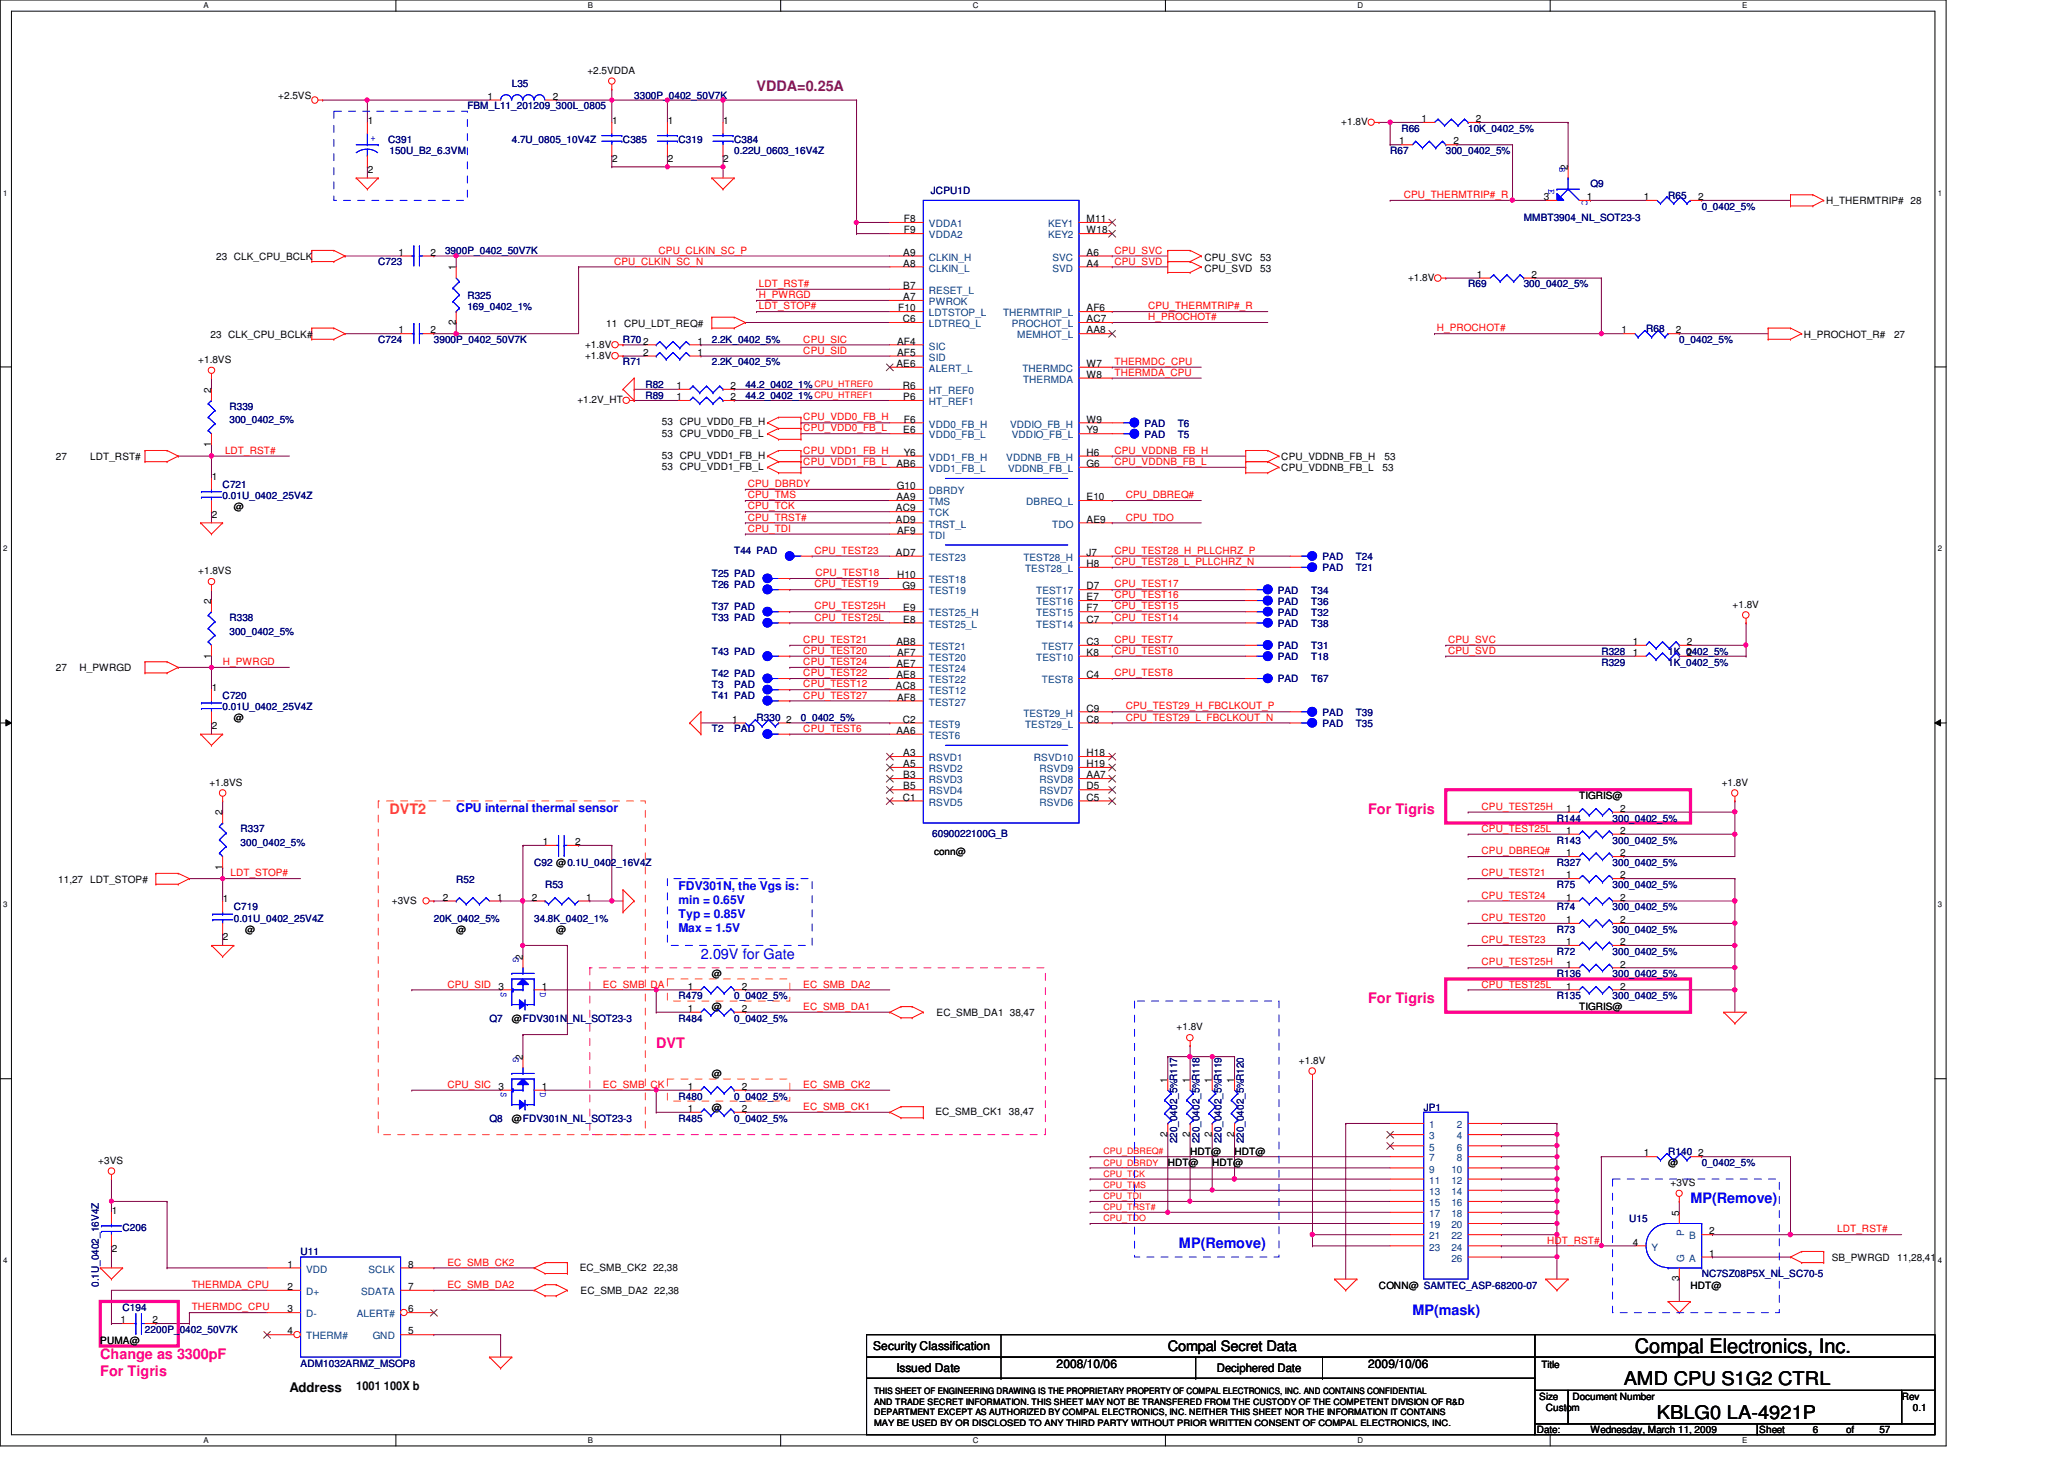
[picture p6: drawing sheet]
<svg xmlns="http://www.w3.org/2000/svg" width="297mm" height="210mm" viewBox="0 0 297 210" stroke-linecap="round" stroke-linejoin="round" font-family="sans-serif">
<defs><g id="words">
<text font-size="2.9" x="235.3" y="194.6">Compal Electronics, Inc.</text>
<g font-size="2.7">
<text x="233.7" y="199.3">AMD CPU S1G2 CTRL</text>
<text x="238.5" y="204.1">KBLG0 LA-4921P</text>
</g>
<text font-size="2.1" fill="#800080" x="108.9" y="13.1">VDDA=0.25A</text>
<text font-size="2.1" fill="#ff8000" x="56" y="117.1">DVT2</text>
<g font-size="2.1" fill="#ff0080">
<text x="196.9" y="117.1">For Tigris</text>
<text x="196.9" y="144.3">For Tigris</text>
<text x="94.4" y="150.7">DVT</text>
<text x="14.4" y="195.5">Change as 3300pF</text>
<text x="14.4" y="198">For Tigris</text>
</g>
<g font-size="2.1" fill="#00f">
<text x="100.9" y="137.9">2.09V for Gate</text>
<text x="243.3" y="173.1">MP(Remove)</text>
<text x="169.7" y="179.5">MP(Remove)</text>
<text x="203.3" y="189.1">MP(mask)</text>
</g>
<text font-size="2.1" x="168.1" y="194.4">Compal Secret Data</text>
<text font-size="1.9" x="41.7" y="200.2">Address</text>
<g font-size="1.7" fill="#00f">
<text x="65.7" y="116.8">CPU internal thermal sensor</text>
<text x="97.7" y="128">FDV301N, the Vgs is:</text>
<text x="97.7" y="130">min = 0.65V</text>
<text x="97.7" y="132.1">Typ = 0.85V</text>
<text x="97.7" y="134.1">Max = 1.5V</text>
</g>
<g font-size="1.7">
<text x="125.7" y="194.3">Security Classification</text>
<text x="129" y="197.3">Issued Date</text>
<text x="152.1" y="196.8">2008/10/06</text>
<text x="175.1" y="197.4">Deciphered Date</text>
<text x="196.9" y="196.8">2009/10/06</text>
<text x="51.3" y="200">1001 100X b</text>
</g>
<g font-size="1.4">
<text x="84.5" y="10.6">+2.5VDDA</text>
<text x="40" y="14.2">+2.5VS</text>
<text x="52.9" y="17.8">1</text>
<text x="70.1" y="14.4">1</text>
<text x="79.5" y="14.4">2</text>
<text x="88.1" y="17.8">1</text>
<text x="96.1" y="17.8">1</text>
<text x="104.1" y="17.8">1</text>
<text x="193" y="18">+1.8V</text>
<text x="204.6" y="17.6">1</text>
<text x="212.4" y="17.6">2</text>
<text x="88.1" y="23.3">2</text>
<text x="96.1" y="23.3">2</text>
<text x="104.1" y="23.3">2</text>
<text x="201.4" y="20.8">1</text>
<text x="209.2" y="20.8">2</text>
<text x="52.9" y="24.8">2</text>
<text x="222.2" y="28.8">3</text>
<text x="225.6" y="24.5" transform="rotate(-90 225.6 24.5)">2</text>
<text x="228.4" y="28.8">1</text>
<text x="236.6" y="28.8">1</text>
<text x="244.4" y="28.8">2</text>
<text x="262.8" y="29.4">H_THERMTRIP# 28</text>
<text x="130.1" y="32">F8</text>
<text x="130.1" y="33.6">F9</text>
<text x="156.4" y="33.6">W18</text>
<text x="156.4" y="32">M11</text>
<text x="31.1" y="37.4">23 CLK_CPU_BCLK</text>
<text x="57.4" y="36.8">1</text>
<text x="62" y="36.8">2</text>
<text x="65.6" y="38.9" transform="rotate(-90 65.6 38.9)">1</text>
<text x="130" y="41.6">B7</text>
<text x="130" y="36.8">A9</text>
<text x="130" y="38.4">A8</text>
<text x="156.4" y="36.8">A6</text>
<text x="156.4" y="38.4">A4</text>
<text x="173.4" y="39.1">CPU_SVD</text>
<text x="173.4" y="37.5">CPU_SVC</text>
<text x="181.4" y="39.1">53</text>
<text x="181.4" y="37.5">53</text>
<text x="202.6" y="40.4">+1.8V</text>
<text x="212.6" y="40">1</text>
<text x="220.4" y="40">2</text>
<text x="57.4" y="48">1</text>
<text x="62" y="48">2</text>
<text x="65.6" y="46.7" transform="rotate(-90 65.6 46.7)">2</text>
<text x="87.2" y="47">11 CPU_LDT_REQ#</text>
<text x="129.3" y="44.8">F10</text>
<text x="129.9" y="46.4">C6</text>
<text x="130" y="43.2">A7</text>
<text x="156.4" y="44.8">AF6</text>
<text x="156.4" y="46.4">AC7</text>
<text x="156.4" y="48">AA8</text>
<text x="233.4" y="48">1</text>
<text x="241.2" y="48">2</text>
<text x="28.5" y="52.2">+1.8VS</text>
<text x="30.3" y="48.6">23 CLK_CPU_BCLK#</text>
<text x="84.2" y="50">+1.8V</text>
<text x="84.2" y="51.6">+1.8V</text>
<text x="92.5" y="51.2">2</text>
<text x="100.4" y="49.6">1</text>
<text x="100.4" y="51.2">1</text>
<text x="129" y="52.8">AE6</text>
<text x="129.1" y="49.6">AF4</text>
<text x="129.1" y="51.2">AF5</text>
<text x="156.4" y="52.8">W7</text>
<text x="259.6" y="48.6">H_PROCHOT_R#</text>
<text x="272.6" y="48.6">27</text>
<text x="30.4" y="56.5" transform="rotate(-90 30.4 56.5)">2</text>
<text x="83.1" y="58">+1.2V_HT</text>
<text x="97.4" y="57.6">1</text>
<text x="97.4" y="56">1</text>
<text x="105.2" y="57.6">2</text>
<text x="105.2" y="56">2</text>
<text x="129.9" y="56">R6</text>
<text x="130" y="57.6">P6</text>
<text x="156.4" y="54.4">W8</text>
<text x="30.4" y="64.3" transform="rotate(-90 30.4 64.3)">1</text>
<text x="95.2" y="61.2">53 CPU_VDD0_FB_H</text>
<text x="95.2" y="62.8">53 CPU_VDD0_FB_L</text>
<text x="95.2" y="66">53 CPU_VDD1_FB_H</text>
<text x="130" y="62.4">E6</text>
<text x="130.1" y="60.8">F6</text>
<text x="130.1" y="65.6">Y6</text>
<text x="156.4" y="60.8">W9</text>
<text x="156.4" y="62.4">Y9</text>
<text x="156.4" y="65.6">H6</text>
<text x="8" y="66.2">27</text>
<text x="13" y="66.2">LDT_RST#</text>
<text x="30.5" y="69">1</text>
<text x="95.2" y="67.6">53 CPU_VDD1_FB_L</text>
<text x="129" y="72">AA9</text>
<text x="129" y="67.2">AB6</text>
<text x="129.1" y="70.4">G10</text>
<text x="156.4" y="72">E10</text>
<text x="156.4" y="67.2">G6</text>
<text x="184.4" y="66.2">CPU_VDDNB_FB_H</text>
<text x="184.4" y="67.8">CPU_VDDNB_FB_L</text>
<text x="199" y="67.8">53</text>
<text x="199.3" y="66.2">53</text>
<text x="30.5" y="74.5">2</text>
<text x="33.7" y="73.4">@</text>
<text x="128.9" y="73.6">AC9</text>
<text x="128.9" y="75.2">AD9</text>
<text x="129.1" y="76.8">AF9</text>
<text x="156.4" y="75.2">AE9</text>
<text x="28.5" y="82.6">+1.8VS</text>
<text x="128.9" y="80">AD7</text>
<text x="129.1" y="83.2">H10</text>
<text x="156.4" y="80">J7</text>
<text x="156.4" y="81.6">H8</text>
<text x="30.4" y="86.9" transform="rotate(-90 30.4 86.9)">2</text>
<text x="129.9" y="84.8">G9</text>
<text x="130" y="88">E9</text>
<text x="130" y="89.6">E8</text>
<text x="156.4" y="84.8">D7</text>
<text x="156.4" y="86.4">E7</text>
<text x="156.4" y="88">F7</text>
<text x="156.4" y="89.6">C7</text>
<text x="249.3" y="87.5">+1.8V</text>
<text x="30.4" y="94.7" transform="rotate(-90 30.4 94.7)">1</text>
<text x="129" y="96">AE7</text>
<text x="129" y="92.8">AB8</text>
<text x="129.1" y="94.4">AF7</text>
<text x="156.4" y="92.8">C3</text>
<text x="156.4" y="94.4">K8</text>
<text x="235" y="92.8">1</text>
<text x="235" y="94.4">1</text>
<text x="242.8" y="92.8">2</text>
<text x="242.8" y="94.4">2</text>
<text x="8" y="96.6">27</text>
<text x="11.4" y="96.6">H_PWRGD</text>
<text x="30.5" y="99.4">1</text>
<text x="128.9" y="99.2">AC8</text>
<text x="129" y="97.6">AE8</text>
<text x="129.1" y="100.8">AF8</text>
<text x="156.4" y="97.6">C4</text>
<text x="30.5" y="104.9">2</text>
<text x="33.7" y="103.8">@</text>
<text x="105.4" y="104">1</text>
<text x="113.2" y="104">2</text>
<text x="129" y="105.6">AA6</text>
<text x="129.9" y="104">C2</text>
<text x="156.4" y="102.4">C9</text>
<text x="156.4" y="104">C8</text>
<text x="30.1" y="113.1">+1.8VS</text>
<text x="130" y="110.4">A5</text>
<text x="130" y="113.6">B5</text>
<text x="130" y="108.8">A3</text>
<text x="130" y="112">B3</text>
<text x="156.4" y="112">AA7</text>
<text x="156.4" y="113.6">D5</text>
<text x="156.4" y="108.8">H18</text>
<text x="156.4" y="110.4">H19</text>
<text x="247.8" y="113.1">+1.8V</text>
<text x="32" y="117.3" transform="rotate(-90 32 117.3)">2</text>
<text x="129.9" y="115.2">C1</text>
<text x="156.4" y="115.2">C5</text>
<text x="225.4" y="120">1</text>
<text x="225.4" y="116.8">1</text>
<text x="227.3" y="115">TIGRIS@</text>
<text x="233.2" y="120">2</text>
<text x="233.2" y="116.8">2</text>
<text x="32" y="125.1" transform="rotate(-90 32 125.1)">1</text>
<text x="78.1" y="121.6">1</text>
<text x="82.8" y="121.6">2</text>
<text x="134.4" y="123">conn@</text>
<text x="225.4" y="123.2">1</text>
<text x="233.2" y="123.2">2</text>
<text x="8.4" y="127">11,27</text>
<text x="13" y="127">LDT_STOP#</text>
<text x="32.1" y="129.8">1</text>
<text x="56.4" y="130">+3VS</text>
<text x="63.8" y="129.6">2</text>
<text x="71.5" y="129.6">1</text>
<text x="76.5" y="129.6">2</text>
<text x="84.4" y="129.6">1</text>
<text x="225.4" y="126.4">1</text>
<text x="225.4" y="129.6">1</text>
<text x="233.2" y="126.4">2</text>
<text x="233.2" y="129.6">2</text>
<text x="32.1" y="135.3">2</text>
<text x="35.3" y="134.2">@</text>
<text x="65.7" y="134.2">@</text>
<text x="80" y="134.2">@</text>
<text x="225.4" y="136">1</text>
<text x="225.4" y="132.8">1</text>
<text x="233.2" y="136">2</text>
<text x="233.2" y="132.8">2</text>
<text x="71.8" y="142.4">3</text>
<text x="75.2" y="138.1" transform="rotate(-90 75.2 138.1)">2</text>
<text x="78" y="142.4">1</text>
<text x="99" y="142.4">1</text>
<text x="102.4" y="140.6">@</text>
<text x="106.8" y="142.4">2</text>
<text x="225.4" y="139.2">1</text>
<text x="225.4" y="142.4">1</text>
<text x="233.2" y="139.2">2</text>
<text x="233.2" y="142.4">2</text>
<text x="73.7" y="147">@FDV301N_NL_SOT23-3</text>
<text x="99" y="145.6">1</text>
<text x="102.4" y="145.4">@</text>
<text x="106.8" y="145.6">2</text>
<text x="134.8" y="146.2">EC_SMB_DA1 38,47</text>
<text x="169.3" y="148.3">+1.8V</text>
<text x="227.3" y="145.4">TIGRIS@</text>
<text x="75.2" y="152.5" transform="rotate(-90 75.2 152.5)">2</text>
<text x="102.4" y="155">@</text>
<text x="168" y="155.7" transform="rotate(-90 168 155.7)">1</text>
<text x="171.2" y="155.7" transform="rotate(-90 171.2 155.7)">1</text>
<text x="174.4" y="155.7" transform="rotate(-90 174.4 155.7)">1</text>
<text x="177.6" y="155.7" transform="rotate(-90 177.6 155.7)">1</text>
<text x="186.9" y="153.1">+1.8V</text>
<text x="71.8" y="156.8">3</text>
<text x="73.7" y="161.4">@FDV301N_NL_SOT23-3</text>
<text x="78" y="156.8">1</text>
<text x="99" y="156.8">1</text>
<text x="99" y="160">1</text>
<text x="102.4" y="159.8">@</text>
<text x="106.8" y="156.8">2</text>
<text x="106.8" y="160">2</text>
<text x="134.6" y="160.4">EC_SMB_CK1 38,47</text>
<text x="14.1" y="167.5">+3VS</text>
<text x="168" y="163.5" transform="rotate(-90 168 163.5)">2</text>
<text x="168.1" y="167.8">HDT@</text>
<text x="171.2" y="163.5" transform="rotate(-90 171.2 163.5)">2</text>
<text x="171.3" y="166.2">HDT@</text>
<text x="174.4" y="163.5" transform="rotate(-90 174.4 163.5)">2</text>
<text x="174.5" y="167.8">HDT@</text>
<text x="177.6" y="163.5" transform="rotate(-90 177.6 163.5)">2</text>
<text x="177.7" y="166.2">HDT@</text>
<text x="236.6" y="166.4">1</text>
<text x="240.1" y="167.8">@</text>
<text x="244.4" y="166.4">2</text>
<text x="240.4" y="170.6">+3VS</text>
<text x="16.1" y="174.6">1</text>
<text x="235" y="179.2">4</text>
<text x="241.6" y="174.9" transform="rotate(-90 241.6 174.9)">5</text>
<text x="246" y="177.6">2</text>
<text x="16.1" y="180.1">2</text>
<text x="41.4" y="182.4">1</text>
<text x="41.4" y="185.6">2</text>
<text x="58.8" y="182.4">8</text>
<text x="58.8" y="185.6">7</text>
<text x="83.4" y="182.8">EC_SMB_CK2 22,38</text>
<text x="198.5" y="185.4">CONN@ SAMTEC_ASP-68200-07</text>
<text x="241.6" y="184.3" transform="rotate(-90 241.6 184.3)">3</text>
<text x="243.3" y="185.4">HDT@</text>
<text x="246" y="180.8">1</text>
<text x="263.6" y="181.4">SB_PWRGD</text>
<text x="273" y="181.4">11,28,41</text>
<text x="17.4" y="190.4">1</text>
<text x="22" y="190.4">2</text>
<text x="41.4" y="192">4</text>
<text x="41.4" y="188.8">3</text>
<text x="58.8" y="188.8">6</text>
<text x="58.8" y="192">5</text>
<text x="83.6" y="186.2">EC_SMB_DA2 22,38</text>
<text x="14.4" y="193.4">PUMA@</text>
<text x="221.8" y="196.8">Title</text>
<text x="221.5" y="201.4">Size</text>
<text x="222.5" y="203">Custom</text>
<text x="226.3" y="201.4">Document Number</text>
<text x="273.7" y="201.4">Rev</text>
<text x="275.3" y="203">0.1</text>
<text x="221.2" y="206.2">Date:</text>
<text x="228.9" y="206.2">Wednesday, March 11, 2009</text>
<text x="253.2" y="206.2">Sheet</text>
<text x="260.9" y="206.2">6</text>
<text x="265.7" y="206.2">of</text>
<text x="270.5" y="206.2">57</text>
</g>
<g font-size="1.4" fill="#000080">
<text x="67.3" y="15.7">FBM_L11_201209_300L_0805</text>
<text x="73.7" y="12.6">L35</text>
<text x="91.3" y="14.2">3300P_0402_50V7K</text>
<text x="55.9" y="20.6">C391</text>
<text x="56" y="22.2">150U_B2_6.3VM</text>
<text x="73.7" y="20.6">4.7U_0805_10V4Z</text>
<text x="89.7" y="20.6">C385</text>
<text x="97.7" y="20.6">C319</text>
<text x="105.7" y="20.6">C384</text>
<text x="105.7" y="22.2">0.22U_0603_16V4Z</text>
<text x="200.1" y="22.2">R67</text>
<text x="201.7" y="19">R66</text>
<text x="208.1" y="22.2">300_0402_5%</text>
<text x="211.3" y="19">10K_0402_5%</text>
<text x="134" y="27.9">JCPU1D</text>
<text x="228.9" y="27">Q9</text>
<text x="240.1" y="28.6">R65</text>
<text x="219.3" y="31.7">MMBT3904_NL_SOT23-3</text>
<text x="244.9" y="30.2">0_0402_5%</text>
<text x="54.4" y="38.2">C723</text>
<text x="64" y="36.6">3900P_0402_50V7K</text>
<text x="211.3" y="41.4">R69</text>
<text x="219.3" y="41.4">300_0402_5%</text>
<text x="67.3" y="43">R325</text>
<text x="67.3" y="44.6">169_0402_1%</text>
<text x="236.9" y="47.8">R68</text>
<text x="54.4" y="49.4">C724</text>
<text x="62.4" y="49.4">3900P_0402_50V7K</text>
<text x="89.7" y="49.4">R702</text>
<text x="89.7" y="52.6">R71</text>
<text x="102.4" y="49.4">2.2K_0402_5%</text>
<text x="102.4" y="52.6">2.2K_0402_5%</text>
<text x="241.7" y="49.4">0_0402_5%</text>
<text x="33" y="59">R339</text>
<text x="92.9" y="57.4">R89</text>
<text x="92.9" y="55.8">R82</text>
<text x="107.3" y="57.4">44.2_0402_1%</text>
<text x="107.3" y="55.8">44.2_0402_1%</text>
<text x="33" y="60.9">300_0402_5%</text>
<text x="164.7" y="63">PAD</text>
<text x="164.7" y="61.4">PAD</text>
<text x="169.5" y="63">T5</text>
<text x="169.5" y="61.4">T6</text>
<text x="32" y="70.2">C721</text>
<text x="32" y="71.8">0.01U_0402_25V4Z</text>
<text x="102.4" y="83">T25 PAD</text>
<text x="105.7" y="79.8">T44 PAD</text>
<text x="190.3" y="80.6">PAD</text>
<text x="190.3" y="82.2">PAD</text>
<text x="195.1" y="80.6">T24</text>
<text x="195.1" y="82.2">T21</text>
<text x="33" y="89.4">R338</text>
<text x="102.4" y="84.6">T26 PAD</text>
<text x="102.4" y="89.4">T33 PAD</text>
<text x="102.4" y="87.8">T37 PAD</text>
<text x="183.9" y="87">PAD</text>
<text x="183.9" y="85.4">PAD</text>
<text x="183.9" y="88.6">PAD</text>
<text x="188.7" y="87">T36</text>
<text x="188.7" y="85.4">T34</text>
<text x="188.7" y="88.6">T32</text>
<text x="33" y="91.3">300_0402_5%</text>
<text x="102.4" y="94.2">T43 PAD</text>
<text x="183.9" y="90.2">PAD</text>
<text x="183.9" y="95">PAD</text>
<text x="183.9" y="93.4">PAD</text>
<text x="188.7" y="90.2">T38</text>
<text x="188.7" y="95">T18</text>
<text x="188.7" y="93.4">T31</text>
<text x="230.5" y="94.2">R328</text>
<text x="230.5" y="95.8">R329</text>
<text x="240.1" y="94.2">1K_0402_5%</text>
<text x="240.1" y="95.8">1K_0402_5%</text>
<text x="32" y="100.6">C720</text>
<text x="102.4" y="100.6">T41 PAD</text>
<text x="102.4" y="99">T3</text>
<text x="102.4" y="97.4">T42 PAD</text>
<text x="105.7" y="99">PAD</text>
<text x="183.9" y="98.2">PAD</text>
<text x="188.7" y="98.2">T67</text>
<text x="32" y="102.2">0.01U_0402_25V4Z</text>
<text x="102.4" y="105.4">T2</text>
<text x="105.7" y="105.4">PAD</text>
<text x="108.9" y="103.8">R330</text>
<text x="115.3" y="103.8">0_0402_5%</text>
<text x="190.3" y="104.6">PAD</text>
<text x="190.3" y="103">PAD</text>
<text x="195.1" y="104.6">T35</text>
<text x="195.1" y="103">T39</text>
<text x="34.6" y="119.8">R337</text>
<text x="224.1" y="118.2">R144</text>
<text x="232.1" y="118.2">300_0402_5%</text>
<text x="34.6" y="121.7">300_0402_5%</text>
<text x="76.9" y="124.6">C92 @0.1U_0402_16V4Z</text>
<text x="134.2" y="120.4">6090022100G_B</text>
<text x="224.1" y="124.6">R327</text>
<text x="224.1" y="121.4">R143</text>
<text x="232.1" y="124.6">300_0402_5%</text>
<text x="232.1" y="121.4">300_0402_5%</text>
<text x="33.7" y="131">C719</text>
<text x="65.7" y="127">R52</text>
<text x="78.4" y="127.8">R53</text>
<text x="224.1" y="127.8">R75</text>
<text x="224.1" y="131">R74</text>
<text x="232.1" y="127.8">300_0402_5%</text>
<text x="232.1" y="131">300_0402_5%</text>
<text x="33.7" y="132.6">0.01U_0402_25V4Z</text>
<text x="62.4" y="132.6">20K_0402_5%</text>
<text x="76.9" y="132.6">34.8K_0402_1%</text>
<text x="224.1" y="137.4">R72</text>
<text x="224.1" y="134.2">R73</text>
<text x="232.1" y="137.4">300_0402_5%</text>
<text x="232.1" y="134.2">300_0402_5%</text>
<text x="97.7" y="143.8">R479</text>
<text x="105.7" y="143.8">0_0402_5%</text>
<text x="224.1" y="140.6">R136</text>
<text x="224.1" y="143.8">R135</text>
<text x="232.1" y="140.6">300_0402_5%</text>
<text x="232.1" y="143.8">300_0402_5%</text>
<text x="70.4" y="147">Q7</text>
<text x="97.7" y="147">R484</text>
<text x="105.7" y="147">0_0402_5%</text>
<text x="70.4" y="161.4">Q8</text>
<text x="97.7" y="158.2">R480</text>
<text x="97.7" y="161.4">R485</text>
<text x="105.7" y="158.2">0_0402_5%</text>
<text x="105.7" y="161.4">0_0402_5%</text>
<text x="204.9" y="159.8">JP1</text>
<text x="169.4" y="164.5" transform="rotate(-90 169.4 164.5)">220_0402_5%R117</text>
<text x="172.6" y="164.5" transform="rotate(-90 172.6 164.5)">220_0402_5%R118</text>
<text x="175.8" y="164.5" transform="rotate(-90 175.8 164.5)">220_0402_5%R119</text>
<text x="179" y="164.5" transform="rotate(-90 179 164.5)">220_0402_5%R120</text>
<text x="240.1" y="166.2">R140</text>
<text x="244.9" y="167.8">0_0402_5%</text>
<text x="17.6" y="177.1">C206</text>
<text x="234.5" y="175.8">U15</text>
<text x="14.2" y="185.2" transform="rotate(-90 14.2 185.2)">0.1U_0402_16V4Z</text>
<text x="43.3" y="180.6">U11</text>
<text x="244.9" y="183.8">NC7SZ08P5X_NL_SC70-5</text>
<text x="17.6" y="188.6">C194</text>
<text x="20.9" y="191.8">2200P_0402_50V7K</text>
<text x="43.3" y="196.6">ADM1032ARMZ_MSOP8</text>
</g>
<g font-size="1.4" fill="#00f">
<text x="53.3" y="20.2">+</text>
<text x="222.8" y="27.2" transform="rotate(90 222.8 27.2)">E</text>
<text x="224.4" y="24" transform="rotate(90 224.4 24)">B</text>
<text x="227.7" y="28.8" transform="rotate(90 227.7 28.8)">C</text>
<text x="73.9" y="137.6" transform="rotate(90 73.9 137.6)">G</text>
<text x="72.1" y="142.7" transform="rotate(90 72.1 142.7)">S</text>
<text x="77.7" y="142.7" transform="rotate(90 77.7 142.7)">D</text>
<text x="73.9" y="152" transform="rotate(90 73.9 152)">G</text>
<text x="72.1" y="157.1" transform="rotate(90 72.1 157.1)">S</text>
<text x="77.7" y="157.1" transform="rotate(90 77.7 157.1)">D</text>
</g>
<g font-size="1.4" fill="#f00">
<text x="202" y="28.5">CPU_THERMTRIP#_R</text>
<text x="88.4" y="38.1">CPU_CLKIN_SC_N</text>
<text x="94.8" y="36.5">CPU_CLKIN_SC_P</text>
<text x="109.2" y="41.3">LDT_RST#</text>
<text x="160.4" y="36.5">CPU_SVC</text>
<text x="160.4" y="38.1">CPU_SVD</text>
<text x="109.2" y="44.5">LDT_STOP#</text>
<text x="109.2" y="42.9">H_PWRGD</text>
<text x="165.2" y="44.5">CPU_THERMTRIP#_R</text>
<text x="165.2" y="46.1">H_PROCHOT#</text>
<text x="206.8" y="47.7">H_PROCHOT#</text>
<text x="115.6" y="50.9">CPU_SID</text>
<text x="115.6" y="49.3">CPU_SIC</text>
<text x="160.4" y="52.5">THERMDC_CPU</text>
<text x="160.4" y="54.1">THERMDA_CPU</text>
<text x="32.4" y="65.3">LDT_RST#</text>
<text x="115.6" y="60.5">CPU_VDD0_FB_H</text>
<text x="115.6" y="62.1">CPU_VDD0_FB_L</text>
<text x="115.6" y="65.3">CPU_VDD1_FB_H</text>
<text x="160.4" y="65.3">CPU_VDDNB_FB_H</text>
<text x="107.6" y="70.1">CPU_DBRDY</text>
<text x="107.6" y="71.7">CPU_TMS</text>
<text x="115.6" y="66.9">CPU_VDD1_FB_L</text>
<text x="160.4" y="66.9">CPU_VDDNB_FB_L</text>
<text x="162" y="71.7">CPU_DBREQ#</text>
<text x="107.6" y="76.5">CPU_TDI</text>
<text x="107.6" y="74.9">CPU_TRST#</text>
<text x="107.6" y="73.3">CPU_TCK</text>
<text x="162" y="74.9">CPU_TDO</text>
<text x="117.2" y="79.7">CPU_TEST23</text>
<text x="117.3" y="82.9">CPU_TEST18</text>
<text x="160.4" y="81.3">CPU_TEST28_L_PLLCHRZ_N</text>
<text x="160.4" y="79.7">CPU_TEST28_H_PLLCHRZ_P</text>
<text x="117.2" y="84.5">CPU_TEST19</text>
<text x="117.2" y="87.7">CPU_TEST25H</text>
<text x="117.2" y="89.3">CPU_TEST25L</text>
<text x="160.4" y="84.5">CPU_TEST17</text>
<text x="160.4" y="86.1">CPU_TEST16</text>
<text x="160.4" y="89.3">CPU_TEST14</text>
<text x="160.4" y="87.7">CPU_TEST15</text>
<text x="32.1" y="95.7">H_PWRGD</text>
<text x="115.6" y="94.1">CPU_TEST20</text>
<text x="115.6" y="92.5">CPU_TEST21</text>
<text x="115.6" y="95.7">CPU_TEST24</text>
<text x="160.4" y="92.5">CPU_TEST7</text>
<text x="160.4" y="94.1">CPU_TEST10</text>
<text x="208.4" y="92.5">CPU_SVC</text>
<text x="208.4" y="94.1">CPU_SVD</text>
<text x="115.6" y="97.3">CPU_TEST22</text>
<text x="115.6" y="100.5">CPU_TEST27</text>
<text x="115.6" y="98.9">CPU_TEST12</text>
<text x="160.4" y="97.3">CPU_TEST8</text>
<text x="115.6" y="105.3">CPU_TEST6</text>
<text x="162" y="103.7">CPU_TEST29_L_FBCLKOUT_N</text>
<text x="162" y="102.1">CPU_TEST29_H_FBCLKOUT_P</text>
<text x="213.2" y="119.7">CPU_TEST25L</text>
<text x="213.2" y="116.5">CPU_TEST25H</text>
<text x="213.2" y="122.9">CPU_DBREQ#</text>
<text x="33.2" y="126.1">LDT_STOP#</text>
<text x="213.2" y="126.1">CPU_TEST21</text>
<text x="213.2" y="129.3">CPU_TEST24</text>
<text x="213.2" y="132.5">CPU_TEST20</text>
<text x="213.2" y="135.7">CPU_TEST23</text>
<text x="64.4" y="142.1">CPU_SID</text>
<text x="86.8" y="142.1">EC_SMB_DA</text>
<text x="115.6" y="142.1">EC_SMB_DA2</text>
<text x="213.2" y="138.9">CPU_TEST25H</text>
<text x="213.2" y="142.1">CPU_TEST25L</text>
<text x="115.6" y="145.3">EC_SMB_DA1</text>
<text x="64.4" y="156.5">CPU_SIC</text>
<text x="86.8" y="156.5">EC_SMB_CK</text>
<text x="115.6" y="156.5">EC_SMB_CK2</text>
<text x="115.6" y="159.7">EC_SMB_CK1</text>
<text x="222.7" y="178.9">HDT_RST#</text>
<text x="264.4" y="177.3">LDT_RST#</text>
<text x="27.6" y="185.3">THERMDA_CPU</text>
<text x="64.4" y="182.1">EC_SMB_CK2</text>
<text x="64.4" y="185.3">EC_SMB_DA2</text>
<text x="27.6" y="188.5">THERMDC_CPU</text>
</g>
<g font-size="1.4" fill="#004080">
<text x="133.7" y="32.7">VDDA1</text>
<text x="133.7" y="34.3">VDDA2</text>
<text x="150.8" y="34.3">KEY2</text>
<text x="150.8" y="32.7">KEY1</text>
<text x="133.7" y="37.5">CLKIN_H</text>
<text x="133.7" y="39.1">CLKIN_L</text>
<text x="151.5" y="37.5">SVC</text>
<text x="151.5" y="39.1">SVD</text>
<text x="133.7" y="42.3">RESET_L</text>
<text x="133.7" y="43.9">PWROK</text>
<text x="133.7" y="45.5">LDTSTOP_L</text>
<text x="133.7" y="47.1">LDTREQ_L</text>
<text x="144.4" y="45.5">THERMTRIP_L</text>
<text x="145.6" y="47.1">PROCHOT_L</text>
<text x="133.7" y="50.3">SIC</text>
<text x="133.7" y="51.9">SID</text>
<text x="133.7" y="53.5">ALERT_L</text>
<text x="146.4" y="48.7">MEMHOT_L</text>
<text x="147.1" y="53.5">THERMDC</text>
<text x="133.7" y="58.3">HT_REF1</text>
<text x="133.7" y="56.7">HT_REF0</text>
<text x="147.2" y="55.1">THERMDA</text>
<text x="133.7" y="61.5">VDD0_FB_H</text>
<text x="133.7" y="63.1">VDD0_FB_L</text>
<text x="145.4" y="61.5">VDDIO_FB_H</text>
<text x="145.6" y="63.1">VDDIO_FB_L</text>
<text x="133.7" y="71.1">DBRDY</text>
<text x="133.7" y="66.3">VDD1_FB_H</text>
<text x="133.7" y="67.9">VDD1_FB_L</text>
<text x="144.8" y="66.3">VDDNB_FB_H</text>
<text x="145.1" y="67.9">VDDNB_FB_L</text>
<text x="133.7" y="72.7">TMS</text>
<text x="133.7" y="74.3">TCK</text>
<text x="133.7" y="75.9">TRST_L</text>
<text x="133.7" y="77.5">TDI</text>
<text x="147.7" y="72.7">DBREQ_L</text>
<text x="151.4" y="75.9">TDO</text>
<text x="133.7" y="83.9">TEST18</text>
<text x="133.7" y="80.7">TEST23</text>
<text x="147.3" y="80.7">TEST28_H</text>
<text x="147.5" y="82.3">TEST28_L</text>
<text x="133.7" y="88.7">TEST25_H</text>
<text x="133.7" y="85.5">TEST19</text>
<text x="149.1" y="85.5">TEST17</text>
<text x="149.1" y="87.1">TEST16</text>
<text x="149.1" y="88.7">TEST15</text>
<text x="133.7" y="90.3">TEST25_L</text>
<text x="133.7" y="93.5">TEST21</text>
<text x="133.7" y="95.1">TEST20</text>
<text x="149.1" y="90.3">TEST14</text>
<text x="149.1" y="95.1">TEST10</text>
<text x="149.9" y="93.5">TEST7</text>
<text x="133.7" y="99.9">TEST12</text>
<text x="133.7" y="96.7">TEST24</text>
<text x="133.7" y="98.3">TEST22</text>
<text x="133.7" y="101.5">TEST27</text>
<text x="149.9" y="98.3">TEST8</text>
<text x="133.7" y="104.7">TEST9</text>
<text x="133.7" y="106.3">TEST6</text>
<text x="147.3" y="103.1">TEST29_H</text>
<text x="147.5" y="104.7">TEST29_L</text>
<text x="133.7" y="111.1">RSVD2</text>
<text x="133.7" y="109.5">RSVD1</text>
<text x="133.7" y="112.7">RSVD3</text>
<text x="148.8" y="109.5">RSVD10</text>
<text x="149.6" y="112.7">RSVD8</text>
<text x="149.6" y="111.1">RSVD9</text>
<text x="133.7" y="114.3">RSVD4</text>
<text x="133.7" y="115.9">RSVD5</text>
<text x="149.6" y="115.9">RSVD6</text>
<text x="149.6" y="114.3">RSVD7</text>
<text x="205.7" y="167.1">7</text>
<text x="205.7" y="165.5">5</text>
<text x="205.7" y="163.9">3</text>
<text x="205.7" y="162.3">1</text>
<text x="209.7" y="162.3">2</text>
<text x="209.7" y="163.9">4</text>
<text x="209.7" y="165.5">6</text>
<text x="209.7" y="167.1">8</text>
<text x="205.7" y="173.5">15</text>
<text x="205.7" y="171.9">13</text>
<text x="205.7" y="170.3">11</text>
<text x="205.7" y="168.7">9</text>
<text x="208.9" y="168.7">10</text>
<text x="208.9" y="170.3">12</text>
<text x="208.9" y="171.9">14</text>
<text x="208.9" y="173.5">16</text>
<text x="205.7" y="179.9">23</text>
<text x="205.7" y="178.3">21</text>
<text x="205.7" y="176.7">19</text>
<text x="205.7" y="175.1">17</text>
<text x="208.9" y="175.1">18</text>
<text x="208.9" y="176.7">20</text>
<text x="208.9" y="178.3">22</text>
<text x="208.9" y="179.9">24</text>
<text x="237.7" y="179.9">Y</text>
<text x="242.4" y="177.8" transform="rotate(-90 242.4 177.8)">P</text>
<text x="243.1" y="178.3">B</text>
<text x="44.1" y="183.1">VDD</text>
<text x="53" y="183.1">SCLK</text>
<text x="208.9" y="181.5">26</text>
<text x="242.4" y="181.6" transform="rotate(-90 242.4 181.6)">G</text>
<text x="243.1" y="181.5">A</text>
<text x="44.1" y="186.3">D+</text>
<text x="44.1" y="189.5">D-</text>
<text x="51.3" y="189.5">ALERT#</text>
<text x="52" y="186.3">SDATA</text>
<text x="44.1" y="192.7">THERM#</text>
<text x="53.6" y="192.7">GND</text>
</g>
<g font-size="1.3" fill="#f00">
<text x="117.2" y="55.7">CPU_HTREF0</text>
<text x="117.2" y="57.3">CPU_HTREF1</text>
<text x="158.8" y="166.1">CPU_DBREQ#</text>
<text x="158.8" y="167.7">CPU_DBRDY</text>
<text x="158.8" y="172.5">CPU_TDI</text>
<text x="158.8" y="170.9">CPU_TMS</text>
<text x="158.8" y="169.3">CPU_TCK</text>
<text x="158.8" y="175.7">CPU_TDO</text>
<text x="158.8" y="174.1">CPU_TRST#</text>
</g>
<g font-size="1.3">
<text x="125.8" y="203.6">DEPARTMENT EXCEPT AS AUTHORIZED BY COMPAL ELECTRONICS, INC. NEITHER THIS SHEET NOR THE INFORMATION IT CONTAINS</text>
<text x="125.8" y="200.6">THIS SHEET OF ENGINEERING DRAWING IS THE PROPRIETARY PROPERTY OF COMPAL ELECTRONICS, INC. AND CONTAINS CONFIDENTIAL</text>
<text x="125.8" y="202.1">AND TRADE SECRET INFORMATION. THIS SHEET MAY NOT BE TRANSFERED FROM THE CUSTODY OF THE COMPETENT DIVISION OF R&amp;D</text>
<text x="125.8" y="205.1">MAY BE USED BY OR DISCLOSED TO ANY THIRD PARTY WITHOUT PRIOR WRITTEN CONSENT OF COMPAL ELECTRONICS, INC.</text>
</g>
<g font-size="1.1">
<text x="29.3" y="1.1">A</text>
<text x="84.6" y="1.1">B</text>
<text x="140" y="1.1">C</text>
<text x="195.4" y="1.1">D</text>
<text x="250.7" y="1.1">E</text>
<text x=".5" y="28.2">1</text>
<text x="278.9" y="28.2">1</text>
<text x=".5" y="79.3">2</text>
<text x="278.9" y="79.3">2</text>
<text x=".5" y="130.6">3</text>
<text x="278.9" y="130.6">3</text>
<text x=".5" y="181.7">4</text>
<text x="278.9" y="181.7">4</text>
<text x="29.3" y="207.6">A</text>
<text x="84.6" y="207.6">B</text>
<text x="140" y="207.6">C</text>
<text x="195.4" y="207.6">D</text>
<text x="250.7" y="207.6">E</text>
</g>
</g></defs>
<path d="M0 0h280.1v208h-280.1zM1.6 1.6h276.9v204.8h-276.9z" fill="none" stroke="#000" stroke-width=".14"/>
<g fill="#fff">
<path d="M29.3 .2h.7v1.2h-.7z"/>
<path d="M29.3 206.6h.7v1.2h-.7z"/>
</g>
<path d="M57 0v1.6M57 206.4v1.6" fill="none" stroke="#000" stroke-width=".14"/>
<g fill="#fff">
<path d="M84.6 .2h.7v1.2h-.7z"/>
<path d="M84.6 206.6h.7v1.2h-.7z"/>
</g>
<path d="M112.3 0v1.6M112.3 206.4v1.6" fill="none" stroke="#000" stroke-width=".14"/>
<g fill="#fff">
<path d="M140 .2h.8v1.2h-.8z"/>
<path d="M140 206.6h.8v1.2h-.8z"/>
</g>
<path d="M167.7 0v1.6M167.7 206.4v1.6" fill="none" stroke="#000" stroke-width=".14"/>
<g fill="#fff">
<path d="M195.4 .2h.7v1.2h-.7z"/>
<path d="M195.4 206.6h.7v1.2h-.7z"/>
</g>
<path d="M223.1 0v1.6M223.1 206.4v1.6" fill="none" stroke="#000" stroke-width=".14"/>
<g fill="#fff">
<path d="M250.7 .2h.8v1.2h-.8z"/>
<path d="M250.7 206.6h.8v1.2h-.8z"/>
<path d="M.5 27.2h.6v1.2h-.6z"/>
<path d="M278.9 27.2h.6v1.2h-.6z"/>
<path d="M.5 78.4h.6v1.1h-.6z"/>
<path d="M278.9 78.4h.6v1.1h-.6z"/>
</g>
<path d="M0 52.8h1.6M278.5 52.8h1.6" fill="none" stroke="#000" stroke-width=".14"/>
<g fill="#fff">
<path d="M.5 129.6h.6v1.2h-.6z"/>
<path d="M278.9 129.6h.6v1.2h-.6z"/>
</g>
<path d="M0 104h1.6M.8 103.5l.8 .5-.8 .4zM278.5 104l.8-.5v.9zM278.5 104h1.6" fill="none" stroke="#000" stroke-width=".14"/>
<path d="M.8 103.5l.8 .5-.8 .4zM278.5 104l.8-.5v.9z" fill="#000"/>
<g fill="#fff">
<path d="M.5 180.8h.6v1.1h-.6z"/>
<path d="M278.9 180.8h.6v1.1h-.6z"/>
</g>
<path d="M0 155.2h1.6M278.5 155.2h1.6" fill="none" stroke="#000" stroke-width=".14"/>
<path d="M174.5 171.2h.1M174.5 171.2h25.6" fill="none" stroke="#800040" stroke-width=".14"/>
<circle cx="174.5" cy="171.2" r=".3" fill="#f0f"/>
<circle cx="174.5" cy="171.2" r=".3" fill="none" stroke="#f0f" stroke-width=".14"/>
<path d="M171.3 172.8h.1M171.3 172.8h28.8" fill="none" stroke="#800040" stroke-width=".14"/>
<circle cx="171.2" cy="172.8" r=".3" fill="#f0f"/>
<circle cx="171.2" cy="172.8" r=".3" fill="none" stroke="#f0f" stroke-width=".14"/>
<path d="M224.1 172.8h.1M224.1 172.8v1.6" fill="none" stroke="#800040" stroke-width=".14"/>
<circle cx="224.1" cy="172.8" r=".3" fill="#f0f"/>
<circle cx="224.1" cy="172.8" r=".3" fill="none" stroke="#f0f" stroke-width=".14"/>
<path d="M224.1 180.8h.1M224.1 180.8v3.2" fill="none" stroke="#800040" stroke-width=".14"/>
<circle cx="224.1" cy="180.8" r=".3" fill="#f0f"/>
<circle cx="224.1" cy="180.8" r=".3" fill="none" stroke="#f0f" stroke-width=".14"/>
<path d="M224.1 163.2h.1M224.1 163.2v1.6" fill="none" stroke="#800040" stroke-width=".14"/>
<circle cx="224.1" cy="163.2" r=".3" fill="#f0f"/>
<circle cx="224.1" cy="163.2" r=".3" fill="none" stroke="#f0f" stroke-width=".14"/>
<path d="M216.1 161.6h.1M216.1 161.6h8M224.1 161.6h.1M224.1 166.4h.1M224.1 161.6v1.6M224.1 166.4v1.6" fill="none" stroke="#800040" stroke-width=".14"/>
<circle cx="224.1" cy="166.4" r=".3" fill="#f0f"/>
<circle cx="224.1" cy="166.4" r=".3" fill="none" stroke="#f0f" stroke-width=".14"/>
<path d="M188.9 155.2h.1M188.9 155.2v22.4M224.1 176h.1M224.1 176v1.6" fill="none" stroke="#800040" stroke-width=".14"/>
<circle cx="224.1" cy="176" r=".3" fill="#f0f"/>
<circle cx="224.1" cy="176" r=".3" fill="none" stroke="#f0f" stroke-width=".14"/>
<path d="M216.1 171.2h.1M216.1 174.4h.1M216.1 171.2h8M216.1 174.4h8M224.1 164.8h.1M224.1 164.8v1.6" fill="none" stroke="#800040" stroke-width=".14"/>
<circle cx="224.1" cy="164.8" r=".3" fill="#f0f"/>
<circle cx="224.1" cy="164.8" r=".3" fill="none" stroke="#f0f" stroke-width=".14"/>
<path d="M224.1 169.6h.1M224.1 169.6v1.6" fill="none" stroke="#800040" stroke-width=".14"/>
<circle cx="224.1" cy="169.6" r=".31" fill="#f0f"/>
<circle cx="224.1" cy="169.6" r=".31" fill="none" stroke="#f0f" stroke-width=".14"/>
<path d="M224.1 171.2h.1M224.1 171.2v1.6" fill="none" stroke="#800040" stroke-width=".14"/>
<circle cx="224.1" cy="171.2" r=".3" fill="#f0f"/>
<circle cx="224.1" cy="171.2" r=".3" fill="none" stroke="#f0f" stroke-width=".14"/>
<path d="M216.1 177.6h.1M216.1 177.6h8M224.1 174.4h.1M224.1 174.4v1.6" fill="none" stroke="#800040" stroke-width=".14"/>
<circle cx="224.1" cy="174.4" r=".3" fill="#f0f"/>
<circle cx="224.1" cy="174.4" r=".3" fill="none" stroke="#f0f" stroke-width=".14"/>
<path d="M216.1 168h.1M216.1 164.8h.1M216.1 169.6h.1M216.1 168h8M216.1 164.8h8M224.1 168h.1M224.1 168v1.6h-8" fill="none" stroke="#800040" stroke-width=".14"/>
<circle cx="224.1" cy="168" r=".3" fill="#f0f"/>
<circle cx="224.1" cy="168" r=".3" fill="none" stroke="#f0f" stroke-width=".14"/>
<g fill="none" stroke="#800040" stroke-width=".14">
<path d="M156.9 176h.1M156.9 176h43.2M168.1 174.4h.1M168.1 174.4h32M188.9 177.6h.1M188.9 177.6h11.2M216.1 166.4h.1M216.1 176h.1M216.1 172.8h.1M216.1 163.2h.1M216.1 166.4h8M216.1 176h8"/>
<path d="M216.1 172.8h8M216.1 163.2h8M216.1 180.8h.1M216.1 180.8h8"/>
</g>
<circle cx="168.1" cy="174.4" r=".3" fill="#f0f"/>
<circle cx="168.1" cy="174.4" r=".3" fill="none" stroke="#f0f" stroke-width=".14"/>
<path d="M177.7 169.6h.1M177.7 169.6h22.4" fill="none" stroke="#800040" stroke-width=".14"/>
<circle cx="177.6" cy="169.6" r=".32" fill="#f0f"/>
<circle cx="177.6" cy="169.6" r=".32" fill="none" stroke="#f0f" stroke-width=".14"/>
<path d="M188.9 179.2h.1M188.9 179.2h11.2M224.1 177.6h.1M224.1 177.6v3.2" fill="none" stroke="#800040" stroke-width=".14"/>
<circle cx="224.1" cy="177.6" r=".31" fill="#f0f"/>
<circle cx="224.1" cy="177.6" r=".31" fill="none" stroke="#f0f" stroke-width=".14"/>
<path d="M156.9 166.4h.1M156.9 166.4h43.2M188.9 177.6h.1M188.9 177.6v1.6M193.7 161.6h.1M193.7 161.6h6.4M193.7 161.6v22.4" fill="none" stroke="#800040" stroke-width=".14"/>
<circle cx="188.8" cy="177.6" r=".31" fill="#f0f"/>
<circle cx="188.8" cy="177.6" r=".31" fill="none" stroke="#f0f" stroke-width=".14"/>
<g fill="none" stroke="#800040" stroke-width=".14">
<path d="M65.7 36.8h.1M65.7 36.8v1.6M62.4 48h.1M65.7 46.4h.1M65.7 46.4v1.6h-3.3M105.7 56h.1M105.7 57.6h.1M105.7 56h22.4M105.7 57.6h22.4M107.3 70.4h.1M107.3 72h.1M107.3 70.4h20.8"/>
<path d="M107.3 72h20.8M113.7 84.8h.1M113.7 84.8h14.4"/>
</g>
<circle cx="65.6" cy="36.8" r=".31" fill="#f0f"/>
<circle cx="65.6" cy="36.8" r=".31" fill="none" stroke="#f0f" stroke-width=".14"/>
<path d="M46.4 14.4h.1M46.4 14.4h6.5M52.9 14.4h.1M52.9 14.4v3.2M123.3 14.4h.1M123.3 14.4v17.6M65.7 36.8h.1M65.7 36.8h62.4M160.1 44.8h.1M160.1 44.8h22.4M30.4 65.6h.1M30.4 65.6h11.3" fill="none" stroke="#800040" stroke-width=".14"/>
<circle cx="30.4" cy="65.6" r=".31" fill="#f0f"/>
<circle cx="30.4" cy="65.6" r=".31" fill="none" stroke="#f0f" stroke-width=".14"/>
<path d="M30.4 96h.1M30.4 96h11.3" fill="none" stroke="#800040" stroke-width=".14"/>
<circle cx="30.4" cy="96" r=".3" fill="#f0f"/>
<circle cx="30.4" cy="96" r=".3" fill="none" stroke="#f0f" stroke-width=".14"/>
<path d="M32 126.4h.1M32 126.4h11.3" fill="none" stroke="#800040" stroke-width=".14"/>
<circle cx="32" cy="126.4" r=".3" fill="#f0f"/>
<circle cx="32" cy="126.4" r=".3" fill="none" stroke="#f0f" stroke-width=".14"/>
<path d="M88 14.4h.1M88 14.4h8.1" fill="none" stroke="#800040" stroke-width=".14"/>
<circle cx="88.1" cy="14.4" r=".3" fill="#f0f"/>
<circle cx="88.1" cy="14.4" r=".3" fill="none" stroke="#f0f" stroke-width=".14"/>
<path d="M88 14.4h.1M88 14.4v3.2M96.1 14.4h.1M96.1 14.4h8M104.1 14.4h.1M104.1 14.4v3.2" fill="none" stroke="#800040" stroke-width=".14"/>
<circle cx="104.1" cy="14.4" r=".3" fill="#f0f"/>
<circle cx="104.1" cy="14.4" r=".3" fill="none" stroke="#f0f" stroke-width=".14"/>
<circle cx="96.1" cy="14.4" r=".3" fill="#f0f"/>
<circle cx="96.1" cy="14.4" r=".3" fill="none" stroke="#f0f" stroke-width=".14"/>
<path d="M96.1 14.4h.1M96.1 14.4v3.2M104.1 14.4h.1M104.1 14.4h19.2M62.4 36.8h.1M62.4 36.8h3.3M104.1 24h.1M104.1 24v1.6M91.3 56h.1M91.3 56h6.4" fill="none" stroke="#800040" stroke-width=".14"/>
<circle cx="104.1" cy="14.4" r=".3" fill="#f0f"/>
<circle cx="104.1" cy="14.4" r=".3" fill="none" stroke="#f0f" stroke-width=".14"/>
<path d="M88 22.4h.1M88 22.4v1.6M96.1 22.4h.1M96.1 22.4v1.6M123.3 33.6h.1M123.3 32h.1M123.3 33.6h4.8M123.3 32h4.8M123.3 32v1.6" fill="none" stroke="#800040" stroke-width=".14"/>
<circle cx="123.2" cy="32" r=".3" fill="#f0f"/>
<circle cx="123.2" cy="32" r=".3" fill="none" stroke="#f0f" stroke-width=".14"/>
<g fill="none" stroke="#800040" stroke-width=".14">
<path d="M80 14.4h.1M88 12.8h.1M88 12.8v1.6h-8M49.7 36.8h.1M49.7 36.8h8M83.3 38.4h.1M83.3 38.4v9.6M83.3 38.4h44.8M88 24h.1M88 24h16.1M96.1 24h.1M30.4 54.4h.1"/>
<path d="M30.4 54.4v1.6M91.3 57.6h.1M91.3 57.6h6.4M100.9 51.2h.1M100.9 49.6h.1M100.9 51.2h27.2M100.9 49.6h27.2M107.3 46.4h.1M107.3 46.4h20.8M108.9 44.8h.1M108.9 44.8h19.2M25.7 65.6h.1"/>
<path d="M30.4 64h.1M30.4 64v1.6h-4.7M25.7 96h.1M30.4 84.8h.1M30.4 94.4h.1M30.4 84.8v1.6M30.4 94.4v1.6h-4.7M113.7 104h14.4M128.1 104h.1"/>
</g>
<circle cx="104.1" cy="24" r=".3" fill="#f0f"/>
<circle cx="104.1" cy="24" r=".3" fill="none" stroke="#f0f" stroke-width=".14"/>
<circle cx="96.1" cy="24" r=".3" fill="#f0f"/>
<circle cx="96.1" cy="24" r=".3" fill="none" stroke="#f0f" stroke-width=".14"/>
<g fill="none" stroke="#800040" stroke-width=".14">
<path d="M104.1 22.4h.1M104.1 22.4v1.6M49.7 48h.1M49.7 48h8M65.7 48h.1M65.7 48h17.6M107.3 76.8h.1M107.3 75.2h.1M107.3 73.6h.1M107.3 76.8h20.8M107.3 75.2h20.8M107.3 73.6h20.8"/>
<path d="M160.1 72h.1M160.1 75.2h.1M160.1 75.2h12.8M160.1 72h12.8M32 115.2h.1M32 115.2v1.6M27.3 126.4h.1M32 124.8h.1M32 124.8v1.6h-4.7"/>
</g>
<circle cx="65.6" cy="48" r=".31" fill="#f0f"/>
<circle cx="65.6" cy="48" r=".31" fill="none" stroke="#f0f" stroke-width=".14"/>
<g fill="none" stroke="#800040" stroke-width=".14">
<path d="M160.1 36.8h.1M160.1 38.4h.1M160.1 36.8h8M160.1 38.4h8M113.7 94.4h.1M113.7 92.8h.1M113.7 96h.1M113.7 97.6h.1M113.7 94.4h14.4M113.7 92.8h14.4M113.7 96h14.4M113.7 97.6h14.4"/>
<path d="M160.1 84.8h.1M160.1 86.4h.1M160.1 89.6h.1M160.1 88h.1M160.1 81.6h.1M160.1 80h.1M160.1 84.8h19.2M160.1 86.4h19.2M160.1 89.6h19.2M160.1 88h19.2M160.1 81.6h25.6M160.1 80h25.6"/>
<path d="M100.9 104h4.8M105.7 104h.1M160.1 104h.1M160.1 102.4h.1M160.1 104h25.6M160.1 102.4h25.6M230.5 179.2h.1M230.5 179.2h4.8M241.7 172.8h.1M241.7 172.8v1.6M241.7 184h.1M241.7 184v3.2"/>
</g>
<circle cx="230.5" cy="179.2" r=".3" fill="#f0f"/>
<circle cx="230.5" cy="179.2" r=".3" fill="none" stroke="#f0f" stroke-width=".14"/>
<path d="M257.7 177.6h.1M257.7 177.6h16" fill="none" stroke="#800040" stroke-width=".14"/>
<circle cx="257.7" cy="177.6" r=".32" fill="#f0f"/>
<circle cx="257.7" cy="177.6" r=".32" fill="none" stroke="#f0f" stroke-width=".14"/>
<g fill="none" stroke="#800040" stroke-width=".14">
<path d="M108.9 43.2h.1M108.9 41.6h.1M108.9 43.2h19.2M108.9 41.6h19.2M116.9 80h.1M116.9 80h11.2M208.1 92.8h.1M208.1 94.4h.1M208.1 92.8h27.2M208.1 94.4h27.2M243.3 92.8h8M251.3 92.8h.1"/>
<path d="M246.5 180.8h.1M246.5 180.8h11.2"/>
</g>
<circle cx="251.2" cy="92.8" r=".3" fill="#f0f"/>
<circle cx="251.2" cy="92.8" r=".3" fill="none" stroke="#f0f" stroke-width=".14"/>
<g fill="none" stroke="#800040" stroke-width=".14">
<path d="M160.1 46.4h.1M160.1 46.4h22.4M30.4 65.6h.1M30.4 73.6h.1M30.4 65.6v3.2M30.4 73.6v1.6M30.4 96h.1M30.4 96v3.2M243.3 94.4h8M251.3 89.6h.1M251.3 94.4h.1M251.3 92.8h.1"/>
<path d="M251.3 89.6v4.8M30.4 104h.1M30.4 104v1.6M113.7 100.8h.1M113.7 100.8h14.4M32 126.4h.1M32 134.4h.1M32 126.4v3.2M32 134.4v1.6M16 172.8h.1M16 172.8v1.6M16 172.8h8"/>
<path d="M16 185.6h.1M16 190.4h.1M16 185.6h22.4M16 185.6v4.8M27.3 188.8h.1M27.3 188.8h11.1M62.4 192h.1M62.4 182.4h.1M62.4 185.6h.1M62.4 185.6h14.5M62.4 192h9.6M62.4 182.4h14.5"/>
<path d="M72 192h.1M72 192v3.2"/>
</g>
<circle cx="16" cy="172.8" r=".3" fill="#f0f"/>
<circle cx="16" cy="172.8" r=".3" fill="none" stroke="#f0f" stroke-width=".14"/>
<g fill="none" stroke="#800040" stroke-width=".14">
<path d="M198.5 17.6h.1M198.5 17.6h1.6M212.9 17.6h.1M212.9 17.6h12.8M217.7 20.8h.1M217.7 28.8h.1M217.7 20.8v8M217.7 28.8h4.8M16 179.2h.1M16 169.6h.1M16 169.6v3.2M16 179.2v3.2"/>
<path d="M24 172.8h.1M24 172.8v9.6M24 182.4h.1M24 182.4h14.4"/>
</g>
<circle cx="217.7" cy="28.8" r=".31" fill="#f0f"/>
<circle cx="217.7" cy="28.8" r=".31" fill="none" stroke="#f0f" stroke-width=".14"/>
<path d="M200.1 17.6h.1M200.1 17.6v3.2M200.1 17.6h4.8M200.1 20.8h.1M200.1 20.8h1.6" fill="none" stroke="#800040" stroke-width=".14"/>
<circle cx="200.1" cy="17.6" r=".31" fill="#f0f"/>
<circle cx="200.1" cy="17.6" r=".31" fill="none" stroke="#f0f" stroke-width=".14"/>
<g fill="none" stroke="#800040" stroke-width=".14">
<path d="M52.9 14.4h.1M52.9 14.4h17.5M225.7 17.6h.1M225.7 17.6v6.4M200.1 28.8h.1M200.1 28.8h17.6M209.7 20.8h.1M209.7 20.8h8M228.9 28.8h.1M228.9 28.8h8M244.9 28.8h.1M244.9 28.8h12.8"/>
<path d="M115.3 60.8h.1M115.3 62.4h.1M115.3 65.6h.1M115.3 67.2h.1M115.3 65.6h12.8M115.3 67.2h12.8M115.3 60.8h12.8M115.3 62.4h12.8M160.1 65.6h.1M160.1 65.6h19.2M160.1 67.2h19.2M179.3 67.2h.1"/>
</g>
<circle cx="52.8" cy="14.4" r=".3" fill="#f0f"/>
<circle cx="52.8" cy="14.4" r=".3" fill="none" stroke="#f0f" stroke-width=".14"/>
<g fill="none" stroke="#800040" stroke-width=".14">
<path d="M230.5 48h.1M230.5 48h3.2M113.7 83.2h.1M113.7 83.2h14.4M216.1 179.2h.1M230.5 166.4h.1M230.5 166.4h6.4M230.5 166.4v12.8h-14.4M244.9 166.4h.1M244.9 166.4h12.8v11.2M246.5 177.6h.1M246.5 177.6h11.2"/>
<path d="M257.7 177.6h.1"/>
</g>
<circle cx="230.5" cy="48" r=".3" fill="#f0f"/>
<circle cx="230.5" cy="48" r=".3" fill="none" stroke="#f0f" stroke-width=".14"/>
<g fill="none" stroke="#800040" stroke-width=".14">
<path d="M241.7 48h.1M241.7 48h12.8M113.7 99.2h.1M113.7 88h.1M113.7 89.6h.1M113.7 99.2h14.4M113.7 88h14.4M113.7 89.6h14.4M160.1 92.8h.1M160.1 94.4h.1M160.1 97.6h.1M160.1 92.8h19.2"/>
<path d="M160.1 94.4h19.2M160.1 97.6h19.2M113.7 105.6h.1M113.7 105.6h14.4M211.3 123.2h.1M211.3 126.4h.1M211.3 129.6h.1M211.3 123.2h14.4M211.3 126.4h14.4M211.3 129.6h14.4M233.7 123.2h.1M233.7 126.4h.1"/>
<path d="M233.7 129.6h.1M233.7 126.4h16M249.7 120h.1M249.7 126.4h.1M249.7 120v3.2h-16M249.7 126.4v3.2h-16M174.5 152h.1M174.5 152h3.2M249.7 142.4h.1M249.7 142.4v3.2"/>
</g>
<circle cx="174.5" cy="152" r=".3" fill="#f0f"/>
<circle cx="174.5" cy="152" r=".3" fill="none" stroke="#f0f" stroke-width=".14"/>
<path d="M171.3 152h.1M171.3 152v3.2" fill="none" stroke="#800040" stroke-width=".14"/>
<circle cx="171.2" cy="152" r=".3" fill="#f0f"/>
<circle cx="171.2" cy="152" r=".3" fill="none" stroke="#f0f" stroke-width=".14"/>
<path d="M168.1 152h.1M168.1 152v3.2M168.1 152h6.4M171.3 152h.1M171.3 150.4h.1M171.3 150.4v1.6M174.5 152h.1M174.5 152v3.2M177.7 152h.1M177.7 152v3.2" fill="none" stroke="#800040" stroke-width=".14"/>
<circle cx="171.2" cy="152" r=".3" fill="#f0f"/>
<circle cx="171.2" cy="152" r=".3" fill="none" stroke="#f0f" stroke-width=".14"/>
<g fill="none" stroke="#800040" stroke-width=".14">
<path d="M89.7 49.6h.1M89.7 51.2h.1M89.7 49.6h3.2M89.7 51.2h3.2M160.1 54.4h.1M160.1 52.8h.1M160.1 54.4h12.8M160.1 52.8h12.8M206.5 48h.1M208.1 40h.1M208.1 40h4.8M220.9 40h.1"/>
<path d="M220.9 40h9.6M230.5 40h.1M230.5 40v8h-24M211.3 132.8h.1M211.3 136h.1M211.3 139.2h.1M211.3 132.8h14.4M211.3 136h14.4M211.3 139.2h14.4M233.7 132.8h16M249.7 132.8h.1M156.9 174.4h.1"/>
<path d="M156.9 172.8h.1M156.9 171.2h.1M156.9 169.6h.1M156.9 168h.1M156.9 174.4h11.2M156.9 172.8h14.4M156.9 171.2h17.6M156.9 169.6h20.8M156.9 168h43.2M168.1 174.4h.1M168.1 163.2v11.2M171.3 172.8h.1"/>
<path d="M171.3 163.2v9.6M174.5 171.2h.1M174.5 163.2v8M177.7 169.6h.1M177.7 163.2v6.4M16 190.4h.1M16 190.4h1.6M22.4 190.4h.1M22.4 190.4h4.9M27.3 190.4h.1M27.3 188.8v1.6"/>
</g>
<circle cx="249.7" cy="132.8" r=".31" fill="#f0f"/>
<circle cx="249.7" cy="132.8" r=".31" fill="none" stroke="#f0f" stroke-width=".14"/>
<path d="M249.7 129.6h.1M249.7 129.6v3.2" fill="none" stroke="#800040" stroke-width=".14"/>
<circle cx="249.7" cy="129.6" r=".32" fill="#f0f"/>
<circle cx="249.7" cy="129.6" r=".32" fill="none" stroke="#f0f" stroke-width=".14"/>
<path d="M233.7 136h16M249.7 136h.1" fill="none" stroke="#800040" stroke-width=".14"/>
<circle cx="249.7" cy="136" r=".31" fill="#f0f"/>
<circle cx="249.7" cy="136" r=".31" fill="none" stroke="#f0f" stroke-width=".14"/>
<path d="M233.7 139.2h16M249.7 132.8h.1M249.7 139.2h.1M249.7 132.8v3.2" fill="none" stroke="#800040" stroke-width=".14"/>
<circle cx="249.7" cy="139.2" r=".31" fill="#f0f"/>
<circle cx="249.7" cy="139.2" r=".31" fill="none" stroke="#f0f" stroke-width=".14"/>
<path d="M211.3 120h.1M211.3 120h14.4M233.7 120h16M249.7 136h.1M249.7 120h.1M249.7 136v3.2" fill="none" stroke="#800040" stroke-width=".14"/>
<circle cx="249.7" cy="120" r=".31" fill="#f0f"/>
<circle cx="249.7" cy="120" r=".31" fill="none" stroke="#f0f" stroke-width=".14"/>
<path d="M249.7 116.8h.1M249.7 116.8v3.2M211.3 142.4h.1M211.3 142.4h14.4M233.7 142.4h16M249.7 142.4h.1" fill="none" stroke="#800040" stroke-width=".14"/>
<circle cx="249.7" cy="142.4" r=".31" fill="#f0f"/>
<circle cx="249.7" cy="142.4" r=".31" fill="none" stroke="#f0f" stroke-width=".14"/>
<path d="M233.7 116.8h16M249.7 116.8h.1M249.7 139.2h.1M249.7 139.2v3.2" fill="none" stroke="#800040" stroke-width=".14"/>
<circle cx="249.7" cy="116.8" r=".31" fill="#f0f"/>
<circle cx="249.7" cy="116.8" r=".31" fill="none" stroke="#f0f" stroke-width=".14"/>
<path d="M211.3 116.8h.1M211.3 116.8h14.4M249.7 115.2h.1M249.7 115.2v1.6M72 129.6h.1M72 129.6h3.3M75.3 136h.1M75.3 136v1.6M59.3 142.4h.1M59.3 142.4h12.7" fill="none" stroke="#800040" stroke-width=".14"/>
<circle cx="75.2" cy="136" r=".3" fill="#f0f"/>
<circle cx="75.2" cy="136" r=".3" fill="none" stroke="#f0f" stroke-width=".14"/>
<path d="M75.3 136h.1M75.3 129.6h.1M75.3 136h6.4M75.3 129.6v6.4M81.7 136h.1M81.7 136v12.8M94.4 142.4h.1M94.4 142.4h4.9" fill="none" stroke="#800040" stroke-width=".14"/>
<circle cx="94.4" cy="142.4" r=".3" fill="#f0f"/>
<circle cx="94.4" cy="142.4" r=".3" fill="none" stroke="#f0f" stroke-width=".14"/>
<path d="M84.9 129.6h.1M84.9 129.6h3.1M59.3 156.8h.1M59.3 156.8h12.7M94.4 156.8h.1M94.4 156.8h4.9" fill="none" stroke="#800040" stroke-width=".14"/>
<circle cx="94.4" cy="156.8" r=".3" fill="#f0f"/>
<circle cx="94.4" cy="156.8" r=".3" fill="none" stroke="#f0f" stroke-width=".14"/>
<path d="M62.4 129.6h.1M62.4 129.6h1.6M75.3 129.6h.1M75.3 129.6h1.6M75.3 148.8h.1M75.3 148.8v3.2M75.3 148.8h6.4" fill="none" stroke="#800040" stroke-width=".14"/>
<circle cx="75.2" cy="129.6" r=".31" fill="#f0f"/>
<circle cx="75.2" cy="129.6" r=".31" fill="none" stroke="#f0f" stroke-width=".14"/>
<path d="M75.3 121.6h.1M75.3 121.6v8M75.3 121.6h3.1M83.3 121.6h.1M83.3 121.6h4.7M88 129.6h.1M88 121.6h.1M88 129.6h1.7M88 121.6v8" fill="none" stroke="#800040" stroke-width=".14"/>
<circle cx="88" cy="129.6" r=".31" fill="#f0f"/>
<circle cx="88" cy="129.6" r=".31" fill="none" stroke="#f0f" stroke-width=".14"/>
<g fill="none" stroke="#800040" stroke-width=".14">
<path d="M52.9 24h.1M52.9 24v1.6M78.4 142.4h.1M78.4 156.8h.1M78.4 142.4h16M78.4 156.8h16M94.4 145.6h.1M94.4 142.4h.1M94.4 156.8h.1M94.4 145.6h4.9M94.4 142.4v3.2M94.4 156.8v3.2"/>
<path d="M107.3 142.4h.1M107.3 156.8h.1M107.3 145.6h.1M107.3 142.4h20.8M107.3 156.8h20.8M107.3 145.6h20.8M94.4 160h.1M94.4 160h4.9M107.3 160h.1M107.3 160h20.8"/>
</g>
<g fill="none" stroke="#f00" stroke-width=".14">
<path d="M45.8 14.4h.6M46.4 14.4h.1M88 12.8h.1M88 12.1v.7M197.8 17.6h.7M198.5 17.6h.1M44.9 36h.1M44.9 37.6h.1M44.9 36h3.1M44.9 36v1.6M44.9 37.6h3.1M48 36h.1"/>
<path d="M48 37.6h.1M48 36l1.7 .8M49.7 36.8h.1M49.7 36.8l-1.7 .8M51.3 25.6h.1M51.3 25.6h3.1M51.3 25.6l1.6 1.6M52.9 27.2h.1M54.4 25.6h.1M54.4 25.6l-1.5 1.6M102.4 25.6h.1M102.4 25.6h3.3"/>
<path d="M102.4 25.6l1.7 1.6M104.1 27.2h.1M105.7 25.6h.1M105.7 25.6l-1.6 1.6M168.1 39.2h.1M168.1 37.6h.1M168.1 36h.1M168.1 36h3.2M168.1 37.6h3.2M168.1 39.2h3.2M168.1 36v3.2M171.3 37.6h.1"/>
<path d="M171.3 39.2h.1M171.3 36h.1M171.3 37.6l1.6 .8M171.3 36l1.6 .8M172.9 38.4h.1M172.9 36.8h.1M172.9 38.4l-1.6 .8M172.9 36.8l-1.6 .8M257.7 29.6h.1M257.7 28h.1M257.7 28h3.2M257.7 29.6h3.2"/>
<path d="M257.7 28v1.6M260.9 28h.1M260.9 29.6h.1M260.9 28l1.6 .8M262.5 28.8h.1M262.5 28.8l-1.6 .8M30.4 54.4h.1M30.4 53.8v.6M44.9 47.2h.1M44.9 48.8h.1M44.9 47.2v1.6M44.9 47.2h3.1"/>
<path d="M44.9 48.8h3.1M48 47.2h.1M48 48.8h.1M48 47.2l1.7 .8M49.7 48h.1M49.7 48l-1.7 .8M89 49.6h.7M89 51.2h.7M89.7 56h.1M89.7 49.6h.1M89.7 51.2h.1M89.7 56l1.6 1.6"/>
<path d="M90.6 57.6h.7M91.3 57.6h.1M91.3 54.4h.1M91.3 54.4v3.2M91.3 54.4l-1.6 1.6M102.4 47.2h.1M102.4 45.6h.1M102.4 47.2h3.3M102.4 45.6h3.3M102.4 45.6v1.6M105.7 45.6h.1M105.7 47.2h.1"/>
<path d="M105.7 45.6l1.6 .8M107.3 46.4h.1M107.3 46.4l-1.6 .8M207.4 40h.7M208.1 40h.1M254.5 48.8h.1M254.5 47.2h.1M254.5 47.2h3.2M254.5 48.8h3.2M254.5 47.2v1.6M257.7 47.2h.1M257.7 48.8h.1"/>
<path d="M257.7 47.2l1.6 .8M259.3 48h.1M259.3 48l-1.6 .8M20.9 66.4h.1M20.9 64.8h.1M20.9 64.8v1.6M20.9 64.8h3.1M20.9 66.4h3.1M24 64.8h.1M24 66.4h.1M24 64.8l1.7 .8M25.7 65.6h.1"/>
<path d="M25.7 65.6l-1.7 .8M28.9 75.2h.1M28.9 75.2h3.1M28.9 75.2l1.5 1.6M30.4 76.8h.1M32 75.2h.1M32 75.2l-1.6 1.6M110.4 60.8h.1M110.4 62.4h.1M110.4 65.6h.1M110.4 67.2h.1M110.4 60.8l1.7 .8"/>
<path d="M110.4 62.4l1.7 .8M110.4 65.6l1.7 .8M110.4 67.2l1.7 .8M112.1 60h.1M112.1 61.6h.1M112.1 63.2h.1M112.1 64.8h.1M112.1 66.4h.1M112.1 68h.1M112.1 64.8h3.2M112.1 66.4h3.2M112.1 68h3.2"/>
<path d="M112.1 60l-1.7 .8M112.1 60h3.2M112.1 61.6h3.2M112.1 61.6l-1.7 .8M112.1 63.2h3.2M112.1 64.8l-1.7 .8M112.1 66.4l-1.7 .8M115.3 60h.1M115.3 61.6h.1M115.3 63.2h.1M115.3 64.8h.1M115.3 66.4h.1"/>
<path d="M115.3 68h.1M115.3 60v3.2M115.3 64.8v3.2M179.3 66.4h.1M179.3 64.8h.1M179.3 68h.1M179.3 64.8h3.2M179.3 66.4h3.2M179.3 64.8v3.2M179.3 68h3.2M182.5 64.8h.1M182.5 66.4h.1"/>
<path d="M182.5 68h.1M182.5 64.8l1.6 .8M182.5 66.4l1.6 .8M184.1 65.6h.1M184.1 67.2h.1M184.1 65.6l-1.6 .8M184.1 67.2l-1.6 .8M20.9 96.8h.1M20.9 95.2h.1M20.9 95.2h3.1M20.9 96.8h3.1M20.9 95.2v1.6"/>
<path d="M24 95.2h.1M24 96.8h.1M24 95.2l1.7 .8M25.7 96h.1M25.7 96l-1.7 .8M30.4 84.8h.1M30.4 84.2v.6M251.3 89.6h.1M251.3 89v.6M28.9 105.6h.1M28.9 105.6h3.1M28.9 105.6l1.5 1.6"/>
<path d="M30.4 107.2h.1M32 115.2h.1M32 105.6h.1M32 114.6v.6M32 105.6l-1.6 1.6M99.3 104h.1M99.3 104l1.6 1.6M100.9 105.6h.1M100.9 102.4h.1M100.9 102.4v3.2M100.9 102.4l-1.6 1.6M249.7 115.2h.1"/>
<path d="M249.7 114.6v.6M22.4 127.2h.1M22.4 125.6h.1M22.4 125.6h3.3M22.4 127.2h3.3M22.4 125.6v1.6M25.7 125.6h.1M25.7 127.2h.1M25.7 125.6l1.6 .8M27.3 126.4h.1M27.3 126.4l-1.6 .8M30.4 136h.1"/>
<path d="M30.4 136h3.3M30.4 136l1.6 1.6M32 137.6h.1M33.7 136h.1M33.7 136l-1.7 1.6M61.8 129.6h.6M62.4 129.6h.1M89.7 128h.1M89.7 131.2h.1M89.7 128v3.2M89.7 128l1.6 1.6M91.3 129.6h.1"/>
<path d="M91.3 129.6l-1.6 1.6M128.1 145.6h.1M128.1 145.6l1.6 .8M129.7 159.2h.1M129.7 146.4h.1M129.7 144.8h.1M129.7 159.2h3.2M129.7 159.2l-1.6 .8M129.7 146.4h1.6M129.7 144.8l-1.6 .8M129.7 144.8h1.6M131.3 146.4h.1"/>
<path d="M131.3 144.8h.1M131.3 144.8l1.6 .8M132.9 159.2h.1M132.9 145.6h.1M132.9 159.2v1.6M132.9 145.6l-1.6 .8M171.3 150.4h.1M171.3 149.8v.6M188.9 155.2h.1M188.9 154.6v.6M248.1 145.6h.1M248.1 145.6h3.2"/>
<path d="M248.1 145.6l1.6 1.6M249.7 147.2h.1M251.3 145.6h.1M251.3 145.6l-1.6 1.6M16 169.6h.1M16 169v.6M128.1 160h.1M128.1 160l1.6 .8M129.7 160.8h.1M129.7 160.8h3.2M132.9 160.8h.1M241.7 172.8h.1"/>
<path d="M241.7 172.2v.6M14.4 182.4h.1M14.4 182.4h3.2M14.4 182.4l1.6 1.6M16 184h.1M17.6 182.4h.1M17.6 182.4l-1.6 1.6M70.4 195.2h.1M70.4 195.2h3.3M70.4 195.2l1.6 1.6M72 196.8h.1M73.7 195.2h.1"/>
<path d="M73.7 195.2l-1.7 1.6M76.9 185.6h.1M76.9 182.4h.1M76.9 185.6l1.5 .8M76.9 182.4l1.5 .8M78.4 186.4h.1M78.4 184.8h.1M78.4 181.7h.1M78.4 183.2h.1M78.4 181.7h3.3M78.4 186.4h1.6M78.4 184.8l-1.5 .8"/>
<path d="M78.4 184.8h1.6M78.4 181.7l-1.5 .7M78.4 183.2h3.3M80 186.4h.1M80 184.8h.1M80 184.8l1.7 .8M81.7 185.6h.1M81.7 183.2h.1M81.7 181.7h.1M81.7 185.6l-1.7 .8M81.7 181.7v1.5M192.1 184h.1"/>
<path d="M192.1 184h3.2M192.1 184l1.6 1.6M193.7 185.6h.1M195.3 184h.1M195.3 184l-1.6 1.6M222.5 184h.1M222.5 184h3.2M222.5 184l1.6 1.6M224.1 185.6h.1M225.7 184h.1M225.7 184l-1.6 1.6M240.1 187.2h.1"/>
<path d="M240.1 187.2h3.2M240.1 187.2l1.6 1.6M241.7 188.8h.1M243.3 187.2h.1M243.3 187.2l-1.6 1.6M257.7 180.8h.1M257.7 180.8l1.6 .9M259.3 180h.1M259.3 181.7h.1M259.3 180h3.2M259.3 180l-1.6 .8M259.3 181.7h3.2"/>
<path d="M262.5 181.7h.1M262.5 180h.1M262.5 180v1.7"/>
<circle cx="45.3" cy="14.4" r=".46"/>
<circle cx="88.1" cy="11.7" r=".46"/>
<circle cx="197.3" cy="17.6" r=".45"/>
<circle cx="30.4" cy="53.3" r=".46"/>
<circle cx="88.5" cy="51.2" r=".47"/>
<circle cx="88.5" cy="49.6" r=".46"/>
<circle cx="90.1" cy="57.6" r=".46"/>
<circle cx="206.9" cy="40" r=".47"/>
<circle cx="30.4" cy="83.7" r=".46"/>
<circle cx="251.2" cy="88.5" r=".47"/>
<circle cx="32" cy="114.1" r=".47"/>
<circle cx="249.6" cy="114.1" r=".46"/>
<circle cx="61.3" cy="129.6" r=".45"/>
<circle cx="171.2" cy="149.3" r=".46"/>
<circle cx="188.8" cy="154.1" r=".47"/>
<circle cx="16" cy="168.5" r=".47"/>
<circle cx="241.6" cy="171.7" r=".45"/>
</g>
<g fill="none" stroke="#000" stroke-width=".14">
<path d="M124.7 192h96.2v3.2h-96.2zM124.7 195.2h96.2v3.1h-96.2zM124.7 198.3h96.2v8.1h-96.2zM144.1 195.2h.1M144.1 198.3h.1M144.1 192v6.3M172.1 198.3h.1M172.1 195.2v3.1M190.3 198.3h.1M190.3 195.2v3.1M220.9 192h57.6v3.2h-57.6zM220.9 195.2h57.6v4.8h-57.6z"/>
<path d="M220.9 200h4.8v4.9h-4.8zM220.9 204.9h32v1.5h-32zM225.7 200h48v4.9h-48zM252.9 204.9h25.6v1.5h-25.6zM273.7 200h4.8v4.9h-4.8z"/>
</g>
<path d="M208.1 113.6h35.2v4.8h-35.2zM208.1 140.8h35.2v4.8h-35.2zM14.4 187.2h11.3v6.4h-11.3z" fill="none" stroke="#ff0080" stroke-width=".47"/>
<path d="M48 16h19.3v12.8h-19.3zM96.1 126.4h20.8v9.6h-20.8zM163.3 144h20.8v36.8h-20.8zM232.1 169.6h24v19.2h-24z" fill="none" stroke="#00f" stroke-width=".14" stroke-dasharray="1 1 1 1 1 1 1 1"/>
<path d="M84.9 139.2h65.5v24h-65.5z" fill="none" stroke="#ff0080" stroke-width=".14" stroke-dasharray="1 1 1 1 1 1 1 1"/>
<path d="M54.4 115.2h38.5v48h-38.5zM96.1 140.8h17.6v3.2h-17.6zM96.1 155.2h17.6v3.2h-17.6z" fill="none" stroke="#ff8000" stroke-width=".14" stroke-dasharray="1 1 1 1 1 1 1 1"/>
<circle cx="182.5" cy="89.6" r=".63" fill="#00f"/>
<g fill="none" stroke="#00f" stroke-width=".14">
<path d="M180.9 89.6h.9M181.8 89.6h.1"/>
<circle cx="182.5" cy="89.6" r=".63"/>
</g>
<circle cx="182.5" cy="89.6" r=".63" fill="#00f"/>
<g fill="none" stroke="#00f" stroke-width=".14">
<path d="M59.3 36.8h.3M59.6 36.8h.1M59.6 35.4h.1M59.6 35.4v2.9M60.4 35.4h.1M60.4 36.8h.1M60.4 36.8h.5M60.4 35.4v2.9M99.7 57.1h.1M99.7 57.1l-.4 .5M99.7 57.1l1 1M100.7 58.1h.1"/>
<path d="M101.7 57.1h.1M101.7 57.1l-1 1M101.7 57.1l.9 1M102.6 58.1h.1M103.6 57.1h.1M103.6 57.1l-1 1M103.6 57.1l.5 .5M104.1 57.6h.1M180.9 89.6h.9M181.8 89.6h.1M237.4 92.3h.1M237.4 92.3l-.5 .5"/>
<path d="M237.4 92.3l.9 1M238.3 93.3h.1M239.3 92.3h.1M239.3 92.3l-1 1M239.3 92.3l.9 1M240.2 93.3h.1M241.2 92.3h.1M241.2 92.3l-1 1M241.2 92.3l.5 .5M241.7 92.8h.1"/>
<circle cx="182.5" cy="89.6" r=".63"/>
</g>
<path d="M57.7 36.8h1.6M60.9 36.8h1.5M97.7 57.6h1.6M104.1 57.6h1.6M179.3 89.6h1.6M235.3 92.8h1.6M241.7 92.8h1.6" fill="none" stroke="#f00" stroke-width=".14"/>
<circle cx="110.5" cy="105.6" r=".63" fill="#00f"/>
<g fill="none" stroke="#00f" stroke-width=".14">
<path d="M111.1 105.6h.1M111.1 105.6h1"/>
<circle cx="110.5" cy="105.6" r=".63"/>
</g>
<circle cx="110.5" cy="105.6" r=".63" fill="#00f"/>
<g fill="none" stroke="#00f" stroke-width=".14">
<path d="M111.1 105.6h.1M111.1 105.6h1"/>
<circle cx="110.5" cy="105.6" r=".63"/>
</g>
<path d="M112.1 105.6h1.6" fill="none" stroke="#f00" stroke-width=".14"/>
<circle cx="182.4" cy="94.4" r=".64" fill="#00f"/>
<g fill="none" stroke="#00f" stroke-width=".14">
<path d="M180.9 94.4h.9M181.8 94.4h.1"/>
<circle cx="182.4" cy="94.4" r=".64"/>
</g>
<circle cx="182.4" cy="94.4" r=".64" fill="#00f"/>
<g fill="none" stroke="#00f" stroke-width=".14">
<path d="M180.9 94.4h.9M181.8 94.4h.1M177.2 158.3h.1M177.2 158.3l.9 .9M177.7 156.8l.4 .5M178.1 157.3h.1M178.1 159.2h.1M178.1 157.3l-.9 1M178.1 159.2l-.9 1M177.2 160.2h.1M177.2 160.2l.9 1M177.7 161.6h.1"/>
<path d="M178.1 161.2h.1M178.1 161.2l-.4 .4"/>
<circle cx="182.4" cy="94.4" r=".64"/>
</g>
<path d="M179.3 94.4h1.6M177.7 155.2v1.6M177.7 161.6v1.6" fill="none" stroke="#f00" stroke-width=".14"/>
<circle cx="110.4" cy="84.8" r=".64" fill="#00f"/>
<g fill="none" stroke="#00f" stroke-width=".14">
<path d="M111.1 84.8h.1M111.1 84.8h1"/>
<circle cx="110.4" cy="84.8" r=".64"/>
</g>
<circle cx="110.4" cy="84.8" r=".64" fill="#00f"/>
<g fill="none" stroke="#00f" stroke-width=".14">
<path d="M203.7 20.3h.1M203.7 20.3l-.4 .5M203.7 20.3l1 1M204.7 21.3h.1M205.7 20.3h.1M205.7 20.3l-1 1M205.7 20.3l.9 1M206.6 21.3h.1M207.6 20.3h.1M207.6 20.3l-1 1M207.6 20.3l.5 .5M208.1 20.8h.1"/>
<path d="M94.4 49.6h.1M94.4 51.2h.1M94.9 49.1h.1M94.9 50.7h.1M94.9 49.1l1 1M94.9 49.1l-.5 .5M94.9 50.7l1 1M94.9 50.7l-.5 .5M95.9 50.1h.1M95.9 51.7h.1M96.9 49.1h.1M96.9 50.7h.1"/>
<path d="M96.9 49.1l.9 1M96.9 49.1l-1 1M96.9 50.7l.9 1M96.9 50.7l-1 1M97.8 50.1h.1M97.8 51.7h.1M98.8 49.1h.1M98.8 50.7h.1M98.8 49.1l.5 .5M98.8 49.1l-1 1M98.8 50.7l.5 .5M98.8 50.7l-1 1"/>
<path d="M29 71.5h.1M29 70.7h.1M29 71.5h2.9M29 70.7h2.9M30.4 70.7h.1M30.4 71.5h.1M30.4 70.4v.3M30.4 71.5v.5M111.1 84.8h.1M111.1 84.8h1M30.6 132.3h.1M30.6 131.5h.1"/>
<path d="M30.6 132.3h2.9M30.6 131.5h2.9M32 131.5h.1M32 132.3h.1M32 131.2v.3M32 132.3v.5M227.7 125.9h.1M227.7 138.7h.1M227.7 129.2h.1M227.7 125.9l-.4 .5M227.7 125.9l1 1M227.7 138.7l-.4 .5"/>
<path d="M227.7 138.7l1 1M227.7 129.2l-.4 .4M227.7 129.2l1 .9M228.7 126.9h.1M228.7 139.7h.1M228.7 130.1h.1M229.7 125.9h.1M229.7 138.7h.1M229.7 129.2h.1M229.7 125.9l-1 1M229.7 125.9l.9 1M229.7 138.7l-1 1"/>
<path d="M229.7 138.7l.9 1M229.7 129.2l-1 .9M229.7 129.2l.9 .9M230.6 126.9h.1M230.6 139.7h.1M230.6 130.1h.1M231.6 125.9h.1M231.6 138.7h.1M231.6 129.2h.1M231.6 125.9l-1 1M231.6 125.9l.5 .5M231.6 138.7l-1 1"/>
<path d="M231.6 138.7l.5 .5M231.6 129.2l-1 .9M231.6 129.2l.5 .4M232.1 126.4h.1M232.1 139.2h.1M232.1 129.6h.1M101.3 145.2h.1M101.3 145.2l-.4 .4M101.3 145.2l1 .9M102.3 146.1h.1M103.2 145.2h.1M103.2 145.2l-.9 .9"/>
<path d="M103.2 145.2l1 .9M104.2 146.1h.1M105.2 145.2h.1M105.2 145.2l-1 .9M105.2 145.2l.5 .4M105.7 145.6h.1M244.9 176h.1M244.9 176h-4.8a3.2 3.2 0 0 0-3.2 3.2 3.2 3.2 0 0 0 3.2 3.2M244.9 176v6.4M240.1 182.4h.1M240.1 182.4h4.8M244.9 182.4h.1"/>
<circle cx="110.4" cy="84.8" r=".64"/>
</g>
<g fill="none" stroke="#f00" stroke-width=".14">
<path d="M201.7 20.8h1.6M208.1 20.8h1.6M92.9 49.6h1.5M92.9 51.2h1.5M99.3 49.6h1.6M99.3 51.2h1.6M30.4 68.8v1.6M30.4 72v1.6M112.1 84.8h1.6M32 129.6v1.6M32 132.8v1.6M225.7 126.4h1.6"/>
<path d="M225.7 139.2h1.6M225.7 129.6h1.6M232.1 126.4h1.6M232.1 139.2h1.6M232.1 129.6h1.6M99.3 145.6h1.6M105.7 145.6h1.6M235.3 179.2h1.6M241.7 174.4v1.6M244.9 177.6h1.6M241.7 182.4v1.6M244.9 180.8h1.6"/>
</g>
<circle cx="110.4" cy="100.8" r=".64" fill="#00f"/>
<g fill="none" stroke="#00f" stroke-width=".14">
<path d="M111.1 100.8h.1M111.1 100.8h1"/>
<circle cx="110.4" cy="100.8" r=".64"/>
</g>
<circle cx="110.4" cy="100.8" r=".64" fill="#00f"/>
<g fill="none" stroke="#00f" stroke-width=".14">
<path d="M72 14.4a.78 .78 0 0 1 .8-.8 .78 .78 0 0 1 .8 .8M73.7 14.4a.78 .78 0 0 1 .7-.8 .78 .78 0 0 1 .8 .8M75.3 14.4a.78 .78 0 0 1 .7-.8 .78 .78 0 0 1 .8 .8M76.9 14.4a.76 .76 0 0 1 .7-.8 .76 .76 0 0 1 .8 .8M132.9 28.8h22.4v89.6h-22.4zM59.3 48h.3M59.6 48h.1M59.6 46.6h.1M59.6 46.6v2.8M60.4 46.6h.1M60.4 48h.1M60.4 48h.5"/>
<path d="M60.4 46.6v2.8M136.1 78.4h17.6M136.1 68.8h17.6M31.6 118.9h.1M31.6 118.9l1 .9M32 118.4h.1M32 118.4l-.4 .5M32.6 119.8h.1M32.6 119.8l-1 1M111.1 100.8h.1M111.1 100.8h1M136.1 107.2h17.6"/>
<path d="M31.6 122.7h.1M31.6 120.8h.1M31.6 122.7l.4 .5M31.6 120.8l1 1M32.6 121.8h.1M32.6 121.8l-1 .9"/>
<circle cx="110.4" cy="100.8" r=".64"/>
</g>
<g fill="none" stroke="#f00" stroke-width=".14">
<path d="M70.4 14.4h1.6M78.4 14.4h1.6M128.1 32h4.8M128.1 33.6h4.8M128.1 36.8h4.8M128.1 38.4h4.8M155.3 32h4.8M155.3 33.6h4.8M155.3 36.8h4.8M155.3 38.4h4.8M57.7 48h1.6M60.9 48h1.5"/>
<path d="M128.1 41.6h4.8M128.1 43.2h4.8M128.1 44.8h4.8M128.1 49.6h4.8M128.1 51.2h4.8M128.1 57.6h4.8M128.1 56h4.8M128.1 46.4h4.8M128.1 52.8h4.8M155.3 48h4.8M155.3 44.8h4.8M155.3 46.4h4.8"/>
<path d="M155.3 52.8h4.8M155.3 54.4h4.8M128.1 60.8h4.8M128.1 62.4h4.8M128.1 70.4h4.8M128.1 72h4.8M128.1 73.6h4.8M128.1 75.2h4.8M128.1 76.8h4.8M128.1 65.6h4.8M128.1 67.2h4.8M155.3 60.8h4.8"/>
<path d="M155.3 62.4h4.8M155.3 72h4.8M155.3 75.2h4.8M155.3 65.6h4.8M155.3 67.2h4.8M128.1 88h4.8M128.1 89.6h4.8M128.1 84.8h4.8M128.1 83.2h4.8M128.1 99.2h4.8M128.1 92.8h4.8M128.1 96h4.8"/>
<path d="M128.1 80h4.8M128.1 97.6h4.8M128.1 94.4h4.8M155.3 88h4.8M155.3 89.6h4.8M155.3 84.8h4.8M155.3 86.4h4.8M155.3 92.8h4.8M155.3 80h4.8M155.3 97.6h4.8M155.3 94.4h4.8M155.3 81.6h4.8"/>
<path d="M32 116.8v1.6M112.1 100.8h1.6M128.1 100.8h4.8M128.1 110.4h4.8M128.1 115.2h4.8M128.1 113.6h4.8M128.1 108.8h4.8M128.1 112h4.8M128.1 104h4.8M128.1 105.6h4.8M155.3 110.4h4.8M155.3 115.2h4.8"/>
<path d="M155.3 113.6h4.8M155.3 108.8h4.8M155.3 112h4.8M155.3 104h4.8M155.3 102.4h4.8M32 123.2v1.6"/>
</g>
<g fill="none" stroke="#804000" stroke-width=".14">
<path d="M159.6 33.1l1 1M159.6 31.5l1 1M160.5 33.1l-.9 1M160.5 31.5l-.9 1M127.6 52.4l1 .9M128.5 52.4l-1 .9M159.6 47.5l1 1M160.5 47.5l-.9 1M127.6 109.9l1 1M127.6 113.2l1 .9M127.6 108.4l1 .9M127.6 111.5l1 1"/>
<path d="M127.6 114.8l1 .9M128.5 109.9l-1 1M128.5 113.2l-1 .9M128.5 108.4l-1 .9M128.5 111.5l-1 1M128.5 114.8l-1 .9M159.6 114.8l1 .9M159.6 111.5l1 1M159.6 113.2l1 .9M159.6 108.4l1 .9M159.6 109.9l1 1M160.5 114.8l-.9 .9"/>
<path d="M160.5 111.5l-.9 1M160.5 113.2l-.9 .9M160.5 108.4l-.9 .9M160.5 109.9l-.9 1"/>
</g>
<circle cx="188.9" cy="104" r=".63" fill="#00f"/>
<g fill="none" stroke="#00f" stroke-width=".14">
<path d="M187.3 104h.9M188.2 104h.1"/>
<circle cx="188.9" cy="104" r=".63"/>
</g>
<circle cx="188.9" cy="104" r=".63" fill="#00f"/>
<g fill="none" stroke="#00f" stroke-width=".14">
<path d="M187.3 104h.9M188.2 104h.1"/>
<circle cx="188.9" cy="104" r=".63"/>
</g>
<path d="M185.7 104h1.6" fill="none" stroke="#f00" stroke-width=".14"/>
<circle cx="110.5" cy="89.6" r=".63" fill="#00f"/>
<g fill="none" stroke="#00f" stroke-width=".14">
<path d="M111.1 89.6h.1M111.1 89.6h1"/>
<circle cx="110.5" cy="89.6" r=".63"/>
</g>
<circle cx="110.5" cy="89.6" r=".63" fill="#00f"/>
<g fill="none" stroke="#00f" stroke-width=".14">
<path d="M111.1 89.6h.1M111.1 89.6h1"/>
<circle cx="110.5" cy="89.6" r=".63"/>
</g>
<path d="M112.1 89.6h1.6" fill="none" stroke="#f00" stroke-width=".14"/>
<circle cx="110.5" cy="83.2" r=".63" fill="#00f"/>
<g fill="none" stroke="#00f" stroke-width=".14">
<path d="M111.1 83.2h.1M111.1 83.2h1"/>
<circle cx="110.5" cy="83.2" r=".63"/>
</g>
<circle cx="110.5" cy="83.2" r=".63" fill="#00f"/>
<g fill="none" stroke="#00f" stroke-width=".14">
<path d="M111.1 83.2h.1M111.1 83.2h1"/>
<circle cx="110.5" cy="83.2" r=".63"/>
</g>
<path d="M112.1 83.2h1.6" fill="none" stroke="#f00" stroke-width=".14"/>
<circle cx="182.4" cy="86.4" r=".64" fill="#00f"/>
<g fill="none" stroke="#00f" stroke-width=".14">
<path d="M180.9 86.4h.9M181.8 86.4h.1"/>
<circle cx="182.4" cy="86.4" r=".64"/>
</g>
<circle cx="182.4" cy="86.4" r=".64" fill="#00f"/>
<g fill="none" stroke="#00f" stroke-width=".14">
<path d="M180.9 86.4h.9M181.8 86.4h.1"/>
<circle cx="182.4" cy="86.4" r=".64"/>
</g>
<path d="M179.3 86.4h1.6" fill="none" stroke="#f00" stroke-width=".14"/>
<circle cx="182.4" cy="92.8" r=".64" fill="#00f"/>
<g fill="none" stroke="#00f" stroke-width=".14">
<path d="M180.9 92.8h.9M181.8 92.8h.1"/>
<circle cx="182.4" cy="92.8" r=".64"/>
</g>
<circle cx="182.4" cy="92.8" r=".64" fill="#00f"/>
<g fill="none" stroke="#00f" stroke-width=".14">
<path d="M180.9 92.8h.9M181.8 92.8h.1"/>
<circle cx="182.4" cy="92.8" r=".64"/>
</g>
<path d="M179.3 92.8h1.6" fill="none" stroke="#f00" stroke-width=".14"/>
<path d="M74.5 141.6l.8-.8 .8 .8z" fill="#00f"/>
<path d="M74.5 141.6l.8-.8 .8 .8z" fill="none" stroke="#00f" stroke-width=".14"/>
<path d="M74.8 143.8l.8 .7-.8 .7z" fill="#00f"/>
<g fill="none" stroke="#00f" stroke-width=".14">
<path d="M75.3 139.2v.8M73.7 140.8h.1M73.7 142.4h.1M73.7 140h.1M73.7 144.5h.1M73.7 142.6h.1M73.7 140.8h3.2M73.7 140.8v3.7M73.7 142.4h1.6M73.7 140h3.2M73.7 144.5h1.1M73.7 142.3h.1"/>
<path d="M73.8 142.3h.1M73.8 142.6h.1M73.8 142.3v.3M74.8 143.8l.8 .7-.8 .7zM74.8 144.5h.1M75.3 142.4h.1M75.3 141.6h.1M75.3 140h.1M75.3 141.6v.8M75.6 145.2h.1M75.6 144.5h1.3M75.6 143.8v1.4"/>
<path d="M75.9 144.5h.1M76.9 140.8h.1M76.9 144.5h.1M76.9 140.8v3.7"/>
</g>
<path d="M74.5 141.6l.8-.8 .8 .8z" fill="#00f"/>
<path d="M74.5 141.6l.8-.8 .8 .8z" fill="none" stroke="#00f" stroke-width=".14"/>
<path d="M74.8 143.8l.8 .7-.8 .7z" fill="#00f"/>
<g fill="none" stroke="#00f" stroke-width=".14">
<path d="M75.3 139.2v.8M73.7 140.8h.1M73.7 142.4h.1M73.7 140h.1M73.7 144.5h.1M73.7 142.6h.1M73.7 140.8h3.2M73.7 140.8v3.7M73.7 142.4h1.6M73.7 140h3.2M73.7 144.5h1.1M73.7 142.3h.1"/>
<path d="M73.8 142.3h.1M73.8 142.6h.1M73.8 142.3v.3M74.8 143.8l.8 .7-.8 .7zM74.8 144.5h.1M75.3 142.4h.1M75.3 141.6h.1M75.3 140h.1M75.3 141.6v.8M75.6 145.2h.1M75.6 144.5h1.3M75.6 143.8v1.4"/>
<path d="M75.9 144.5h.1M76.9 140.8h.1M76.9 144.5h.1M76.9 140.8v3.7M101.3 156.3h.1M101.3 156.3l-.4 .5M101.3 156.3l1 1M102.3 157.3h.1M103.2 156.3h.1M103.2 156.3l-.9 1M103.2 156.3l1 1M104.2 157.3h.1"/>
<path d="M105.2 156.3h.1M105.2 156.3l-1 1M105.2 156.3l.5 .5M105.7 156.8h.1M204.9 160h6.4v24h-6.4z"/>
</g>
<g fill="none" stroke="#f00" stroke-width=".14">
<path d="M75.3 137.6v1.6M72 142.4h1.7M76.9 142.4h1.5M99.3 156.8h1.6M105.7 156.8h1.6M200.1 161.6h4.8M200.1 163.2h4.8M200.1 164.8h4.8M200.1 166.4h4.8M200.1 168h4.8M200.1 169.6h4.8M200.1 171.2h4.8"/>
<path d="M200.1 172.8h4.8M200.1 174.4h4.8M200.1 176h4.8M200.1 177.6h4.8M200.1 179.2h4.8M211.3 161.6h4.8M211.3 163.2h4.8M211.3 164.8h4.8M211.3 166.4h4.8M211.3 168h4.8M211.3 169.6h4.8M211.3 171.2h4.8"/>
<path d="M211.3 172.8h4.8M211.3 174.4h4.8M211.3 176h4.8M211.3 177.6h4.8M211.3 179.2h4.8M211.3 180.8h4.8"/>
</g>
<path d="M199.6 164.4l1 1M199.6 162.8l1 .9M200.5 164.4l-.9 1M200.5 162.8l-.9 .9" fill="none" stroke="#804000" stroke-width=".14"/>
<path d="M224.1 27.9l.9 .9h-.9z" fill-rule="evenodd" fill="#00f"/>
<path d="M224.1 27.9l.9 .9h-.9zM224.1 27.2h.1M224.1 27.2h3.2M224.6 28.3h.1M225.7 27.2h.1M225.7 25.6h.1M225.7 27.2l1.6 1.6M225.7 27.2l-1.1 1.1M225.7 25.6v1.6" fill="none" stroke="#00f" stroke-width=".14"/>
<path d="M224.1 27.9l.9 .9h-.9z" fill-rule="evenodd" fill="#00f"/>
<g fill="none" stroke="#00f" stroke-width=".14">
<path d="M224.1 27.9l.9 .9h-.9zM224.1 27.2h.1M224.1 27.2h3.2M224.6 28.3h.1M225.7 27.2h.1M225.7 25.6h.1M225.7 27.2l1.6 1.6M225.7 27.2l-1.1 1.1M225.7 25.6v1.6M30 58.1h.1M30 58.1l.9 1M30.4 57.6h.1"/>
<path d="M30.4 57.6l-.4 .5M30.9 59.1h.1M30.9 59.1l-.9 .9M235.3 48l.5 .5M235.8 48.5h.1M236.7 47.5h.1M236.7 47.5l-.9 1M236.7 47.5l1 1M237.7 48.5h.1M238.6 47.5h.1M238.6 47.5l-.9 1M238.6 47.5l1 1"/>
<path d="M239.6 48.5h.1M240.1 48h.1M240.1 48l-.5 .5M30 61.9h.1M30 60h.1M30 61.9l.4 .5M30 60l.9 1M30.9 61h.1M30.9 61l-.9 .9M238.5 166.4l.5 .5M239 166.9h.1M239.9 165.9h.1"/>
<path d="M239.9 165.9l-.9 1M239.9 165.9l1 1M240.9 166.9h.1M241.8 165.9h.1M241.8 165.9l-.9 1M241.8 165.9l1 1M242.8 166.9h.1M243.3 166.4h.1M243.3 166.4l-.5 .5"/>
</g>
<path d="M222.5 28.8h1.6M225.7 24v1.6M227.3 28.8h1.6M30.4 56v1.6M233.7 48h1.6M240.1 48h1.6M30.4 62.4v1.6M236.9 166.4h1.6M243.3 166.4h1.6" fill="none" stroke="#f00" stroke-width=".14"/>
<circle cx="182.4" cy="84.8" r=".64" fill="#00f"/>
<g fill="none" stroke="#00f" stroke-width=".14">
<path d="M180.9 84.8h.9M181.8 84.8h.1"/>
<circle cx="182.4" cy="84.8" r=".64"/>
</g>
<circle cx="182.4" cy="84.8" r=".64" fill="#00f"/>
<g fill="none" stroke="#00f" stroke-width=".14">
<path d="M180.9 84.8h.9M181.8 84.8h.1"/>
<circle cx="182.4" cy="84.8" r=".64"/>
</g>
<path d="M179.3 84.8h1.6" fill="none" stroke="#f00" stroke-width=".14"/>
<circle cx="188.8" cy="102.4" r=".64" fill="#00f"/>
<g fill="none" stroke="#00f" stroke-width=".14">
<path d="M187.3 102.4h.9M188.2 102.4h.1"/>
<circle cx="188.8" cy="102.4" r=".64"/>
</g>
<circle cx="188.8" cy="102.4" r=".64" fill="#00f"/>
<g fill="none" stroke="#00f" stroke-width=".14">
<path d="M65.2 41.4h.1M65.2 43.4h.1M65.2 41.4l.9 1M65.2 43.4l.9 .9M65.7 44.8h.1M65.7 40l.4 .5M66.1 40.5h.1M66.1 42.4h.1M66.1 44.3h.1M66.1 40.5l-.9 .9M66.1 42.4l-.9 1M66.1 44.3l-.4 .5"/>
<path d="M187.3 102.4h.9M188.2 102.4h.1"/>
<circle cx="188.8" cy="102.4" r=".64"/>
</g>
<path d="M65.7 38.4v1.6M65.7 44.8v1.6M185.7 102.4h1.6" fill="none" stroke="#f00" stroke-width=".14"/>
<circle cx="110.5" cy="99.2" r=".63" fill="#00f"/>
<g fill="none" stroke="#00f" stroke-width=".14">
<path d="M111.1 99.2h.1M111.1 99.2h1"/>
<circle cx="110.5" cy="99.2" r=".63"/>
</g>
<circle cx="110.5" cy="99.2" r=".63" fill="#00f"/>
<g fill="none" stroke="#00f" stroke-width=".14">
<path d="M111.1 99.2h.1M111.1 99.2h1"/>
<circle cx="110.5" cy="99.2" r=".63"/>
</g>
<path d="M112.1 99.2h1.6" fill="none" stroke="#f00" stroke-width=".14"/>
<circle cx="188.9" cy="80" r=".63" fill="#00f"/>
<g fill="none" stroke="#00f" stroke-width=".14">
<path d="M187.3 80h.9M188.2 80h.1"/>
<circle cx="188.9" cy="80" r=".63"/>
</g>
<circle cx="188.9" cy="80" r=".63" fill="#00f"/>
<g fill="none" stroke="#00f" stroke-width=".14">
<path d="M102.6 19.5h2.9M104.1 19.5h.1M104.1 19.2v.3M105.5 19.5h.1M102.6 20.3h2.9M104.1 20.3h.1M104.1 20.3v.5M105.5 20.3h.1M30 92.3h.1M30 90.4h.1M30 88.5h.1M30 92.3l.4 .5"/>
<path d="M30 90.4l.9 1M30 88.5l.9 1M30.4 88h.1M30.4 88l-.4 .5M30.9 91.4h.1M30.9 89.5h.1M30.9 91.4l-.9 .9M30.9 89.5l-.9 .9M187.3 80h.9M188.2 80h.1M78.4 129.6h.1M78.4 129.6l.5 .5"/>
<path d="M78.9 130.1h.1M79.9 129.2h.1M79.9 129.2l1 .9M79.9 129.2l-1 .9M80.9 130.1h.1M81.8 129.2h.1M81.8 129.2l1 .9M81.8 129.2l-.9 .9M82.8 130.1h.1M83.3 129.6l-.5 .5M14.6 177.2h.1M14.6 176.4h.1"/>
<path d="M14.6 177.2h2.9M14.6 176.4h2.9M16 176.4h.1M16 177.2h.1M16 176v.4M16 177.2v.4M43.3 180.8h14.4v14.4h-14.4z"/>
<circle cx="188.9" cy="80" r=".63"/>
</g>
<path d="M104.1 17.6v1.6M104.1 20.8v1.6M30.4 86.4v1.6M30.4 92.8v1.6M185.7 80h1.6M76.9 129.6h1.5M83.3 129.6h1.6M16 174.4v1.6M16 177.6v1.6M38.4 182.4h4.9" fill="none" stroke="#f00" stroke-width=".14"/>
<circle cx="58.1" cy="188.8" r=".46" fill="#fff"/>
<g fill="none" stroke="#f00" stroke-width=".14">
<path d="M58.6 188.8h3.8"/>
<circle cx="58.1" cy="188.8" r=".46"/>
</g>
<path d="M62 188.4l.9 1M62.9 188.4l-1 1" fill="none" stroke="#804000" stroke-width=".14"/>
<circle cx="42.8" cy="192" r=".46" fill="#fff"/>
<g fill="none" stroke="#f00" stroke-width=".14">
<path d="M212.9 40h1.6M219.3 40h1.6M225.7 123.2h1.6M232.1 123.2h1.6M38.4 192h3.9M38.4 185.6h4.9M38.4 188.8h4.9M57.7 192h4.7M57.7 185.6h4.7M57.7 182.4h4.7"/>
<circle cx="42.8" cy="192" r=".46"/>
</g>
<path d="M38 191.6l.9 .9M38.9 191.6l-1 .9" fill="none" stroke="#804000" stroke-width=".14"/>
<g fill="none" stroke="#00f" stroke-width=".14">
<path d="M215 39.5h.1M215 39.5l-.5 .5M215 39.5l.9 1M216.9 39.5h.1M216.9 39.5l-1 1M216.9 39.5l.9 1M218.8 39.5h.1M218.8 39.5l-1 1M218.8 39.5l.5 .5M215.9 40.5h.1M217.8 40.5h.1M219.3 40h.1"/>
<path d="M227.7 122.7h.1M227.7 122.7l-.4 .5M227.7 122.7l1 1M228.7 123.7h.1M229.7 122.7h.1M229.7 122.7l-1 1M229.7 122.7l.9 1M230.6 123.7h.1M231.6 122.7h.1M231.6 122.7l-1 1M231.6 122.7l.5 .5M232.1 123.2h.1"/>
</g>
<circle cx="163.2" cy="62.4" r=".63" fill="#00f"/>
<g fill="none" stroke="#00f" stroke-width=".14">
<path d="M161.7 62.4h.9M162.6 62.4h.1"/>
<circle cx="163.2" cy="62.4" r=".63"/>
</g>
<circle cx="163.2" cy="62.4" r=".63" fill="#00f"/>
<g fill="none" stroke="#00f" stroke-width=".14">
<path d="M86.6 19.5h2.9M88 19.5h.1M88 19.2v.3M89.5 19.5h.1M86.6 20.3h2.9M88 20.3h.1M88 20.3v.5M89.5 20.3h.1M161.7 62.4h.9M162.6 62.4h.1"/>
<circle cx="163.2" cy="62.4" r=".63"/>
</g>
<path d="M88 17.6v1.6M88 20.8v1.6M160.1 62.4h1.6" fill="none" stroke="#f00" stroke-width=".14"/>
<circle cx="110.4" cy="94.4" r=".64" fill="#00f"/>
<g fill="none" stroke="#00f" stroke-width=".14">
<path d="M111.1 94.4h.1M111.1 94.4h1"/>
<circle cx="110.4" cy="94.4" r=".64"/>
</g>
<circle cx="110.4" cy="94.4" r=".64" fill="#00f"/>
<g fill="none" stroke="#00f" stroke-width=".14">
<path d="M99.7 55.5h.1M99.7 55.5l-.4 .5M99.7 55.5l1 1M100.7 56.5h.1M101.7 55.5h.1M101.7 55.5l-1 1M101.7 55.5l.9 1M102.6 56.5h.1M103.6 55.5h.1M103.6 55.5l-1 1M103.6 55.5l.5 .5M104.1 56h.1"/>
<path d="M111.1 94.4h.1M111.1 94.4h1M29 101.9h.1M29 101.1h.1M29 101.9h2.9M29 101.1h2.9M30.4 101.1h.1M30.4 101.9h.1M30.4 100.8v.3M30.4 101.9v.5M80 121.6h.4M80.4 121.6h.1"/>
<path d="M80.4 123.1h.1M80.4 120.2v2.9M81.2 123.1h.1M81.2 121.6h.1M81.2 121.6h.5M81.2 120.2v2.9M227.7 135.6h.1M227.7 135.6l-.4 .4M227.7 135.6l1 .9M228.7 136.5h.1M229.7 135.6h.1M229.7 135.6l-1 .9"/>
<path d="M229.7 135.6l.9 .9M230.6 136.5h.1M231.6 135.6h.1M231.6 135.6l-1 .9M231.6 135.6l.5 .4M232.1 136h.1M174 158.3h.1M174 158.3l1 .9M174.5 156.8l.5 .5M175 157.3h.1M175 159.2h.1M175 157.3l-1 1"/>
<path d="M175 159.2l-1 1M174 160.2h.1M174 160.2l1 1M174.5 161.6h.1M175 161.2h.1M175 161.2l-.5 .4M19.3 190.4h.3M19.6 190.4h.1M19.6 191.9h.1M19.6 189v2.9M20.4 191.9h.1M20.4 190.4h.1"/>
<path d="M20.4 190.4h.5M20.4 189v2.9"/>
<circle cx="110.4" cy="94.4" r=".64"/>
</g>
<g fill="none" stroke="#f00" stroke-width=".14">
<path d="M97.7 56h1.6M104.1 56h1.6M30.4 99.2v1.6M112.1 94.4h1.6M30.4 102.4v1.6M78.4 121.6h1.6M81.7 121.6h1.6M225.7 136h1.6M232.1 136h1.6M174.5 155.2v1.6M174.5 161.6v1.6M17.6 190.4h1.7"/>
<path d="M20.9 190.4h1.5"/>
</g>
<circle cx="182.5" cy="97.6" r=".63" fill="#00f"/>
<g fill="none" stroke="#00f" stroke-width=".14">
<path d="M180.9 97.6h.9M181.8 97.6h.1"/>
<circle cx="182.5" cy="97.6" r=".63"/>
</g>
<circle cx="182.5" cy="97.6" r=".63" fill="#00f"/>
<g fill="none" stroke="#00f" stroke-width=".14">
<path d="M180.9 97.6h.9M181.8 97.6h.1M101.3 141.9h.1M101.3 141.9l-.4 .5M101.3 141.9l1 1M102.3 142.9h.1M103.2 141.9h.1M103.2 141.9l-.9 1M103.2 141.9l1 1M104.2 142.9h.1M105.2 141.9h.1M105.2 141.9l-1 1"/>
<path d="M105.2 141.9l.5 .5M105.7 142.4h.1"/>
<circle cx="182.5" cy="97.6" r=".63"/>
</g>
<path d="M179.3 97.6h1.6M99.3 142.4h1.6M105.7 142.4h1.6" fill="none" stroke="#f00" stroke-width=".14"/>
<circle cx="110.5" cy="88" r=".63" fill="#00f"/>
<g fill="none" stroke="#00f" stroke-width=".14">
<path d="M111.1 88h.1M111.1 88h1"/>
<circle cx="110.5" cy="88" r=".63"/>
</g>
<circle cx="110.5" cy="88" r=".63" fill="#00f"/>
<g fill="none" stroke="#00f" stroke-width=".14">
<path d="M94.6 19.5h2.9M96.1 19.5h.1M96.1 19.2v.3M97.5 19.5h.1M94.6 20.3h2.9M96.1 20.3h.1M96.1 20.3v.5M97.5 20.3h.1M111.1 88h.1M111.1 88h1M227.7 119.5h.1M227.7 119.5l-.4 .5"/>
<path d="M227.7 119.5l1 1M229.7 119.5h.1M229.7 119.5l-1 1M229.7 119.5l.9 1M231.6 119.5h.1M231.6 119.5l-1 1M231.6 119.5l.5 .5M227.7 132.3h.1M227.7 132.3l-.4 .5M227.7 132.3l1 1M228.7 120.5h.1M228.7 133.3h.1"/>
<path d="M229.7 132.3h.1M229.7 132.3l-1 1M229.7 132.3l.9 1M230.6 120.5h.1M230.6 133.3h.1M231.6 132.3h.1M231.6 132.3l-1 1M231.6 132.3l.5 .5M232.1 120h.1M232.1 132.8h.1"/>
<circle cx="110.5" cy="88" r=".63"/>
</g>
<path d="M96.1 17.6v1.6M96.1 20.8v1.6M112.1 88h1.6M225.7 120h1.6M225.7 132.8h1.6M232.1 120h1.6M232.1 132.8h1.6" fill="none" stroke="#f00" stroke-width=".14"/>
<circle cx="113.6" cy="80" r=".62" fill="#00f"/>
<g fill="none" stroke="#00f" stroke-width=".14">
<path d="M114.3 80h.1M114.3 80h1"/>
<circle cx="113.6" cy="80" r=".62"/>
</g>
<circle cx="113.6" cy="80" r=".62" fill="#00f"/>
<g fill="none" stroke="#00f" stroke-width=".14">
<path d="M52.9 19.2v1.6M51.3 20.8h3.1M52.9 20.8h.1M52.9 21.5a2.33 2.33 0 0 1 1.5 .5M52.9 21.5h-.1a2.57 2.57 0 0 0-1.5 .5M52.9 22.4h.1M52.9 21.5v.9M54.4 20.8h.1M114.3 80h.1M114.3 80h1M167.6 158.3h.1M167.6 158.3l1 .9"/>
<path d="M168.1 156.8l.5 .5M168.6 157.3h.1M168.6 159.2h.1M168.6 157.3l-1 1M168.6 159.2l-1 1M167.6 160.2h.1M167.6 160.2l1 1M168.1 161.6h.1M168.6 161.2h.1M168.6 161.2l-.5 .4"/>
<circle cx="113.6" cy="80" r=".62"/>
</g>
<path d="M52.9 17.6v1.6M52.9 22.4v1.6M115.3 80h1.6M168.1 155.2v1.6M168.1 161.6v1.6" fill="none" stroke="#f00" stroke-width=".14"/>
<path d="M75.3 155.2l.8 .8h-1.6z" fill="#00f"/>
<path d="M75.3 155.2l.8 .8h-1.6z" fill="none" stroke="#00f" stroke-width=".14"/>
<path d="M74.8 158.3l.8 .6-.8 .7z" fill="#00f"/>
<g fill="none" stroke="#00f" stroke-width=".14">
<path d="M73.7 155.2h.1M73.7 156.8h.1M73.7 154.4h.1M73.7 158.9h.1M73.7 157h.1M73.7 155.2h3.2M73.7 155.2v3.7M73.7 156.8h1.6M73.7 154.4h3.2M73.7 158.9h1.1M73.7 156.7h.1M73.8 156.7h.1"/>
<path d="M73.8 157h.1M73.8 156.7v.3M74.8 158.3l.8 .6-.8 .7zM74.8 158.9h.1M75.3 156.8h.1M75.3 156h.1M75.3 154.4h.1M75.3 153.6v.8M75.3 156v.8M75.6 159.6h.1M75.6 158.9h1.3M75.6 158.3v1.3"/>
<path d="M75.9 158.9h.1M76.9 155.2h.1M76.9 158.9h.1M76.9 155.2v3.7"/>
</g>
<path d="M75.3 155.2l.8 .8h-1.6z" fill="#00f"/>
<path d="M75.3 155.2l.8 .8h-1.6z" fill="none" stroke="#00f" stroke-width=".14"/>
<path d="M74.8 158.3l.8 .6-.8 .7z" fill="#00f"/>
<g fill="none" stroke="#00f" stroke-width=".14">
<path d="M73.7 155.2h.1M73.7 156.8h.1M73.7 154.4h.1M73.7 158.9h.1M73.7 157h.1M73.7 155.2h3.2M73.7 155.2v3.7M73.7 156.8h1.6M73.7 154.4h3.2M73.7 158.9h1.1M73.7 156.7h.1M73.8 156.7h.1"/>
<path d="M73.8 157h.1M73.8 156.7v.3M74.8 158.3l.8 .6-.8 .7zM74.8 158.9h.1M75.3 156.8h.1M75.3 156h.1M75.3 154.4h.1M75.3 153.6v.8M75.3 156v.8M75.6 159.6h.1M75.6 158.9h1.3M75.6 158.3v1.3"/>
<path d="M75.9 158.9h.1M76.9 155.2h.1M76.9 158.9h.1M76.9 155.2v3.7"/>
</g>
<path d="M72 156.8h1.7M75.3 152v1.6M76.9 156.8h1.5" fill="none" stroke="#f00" stroke-width=".14"/>
<circle cx="163.2" cy="60.8" r=".63" fill="#00f"/>
<g fill="none" stroke="#00f" stroke-width=".14">
<path d="M161.7 60.8h.9M162.6 60.8h.1"/>
<circle cx="163.2" cy="60.8" r=".63"/>
</g>
<circle cx="163.2" cy="60.8" r=".63" fill="#00f"/>
<g fill="none" stroke="#00f" stroke-width=".14">
<path d="M161.7 60.8h.9M162.6 60.8h.1M227.7 141.9h.1M227.7 141.9l-.4 .5M227.7 141.9l1 1M228.7 142.9h.1M229.7 141.9h.1M229.7 141.9l-1 1M229.7 141.9l.9 1M230.6 142.9h.1M231.6 141.9h.1M231.6 141.9l-1 1"/>
<path d="M231.6 141.9l.5 .5M232.1 142.4h.1"/>
<circle cx="163.2" cy="60.8" r=".63"/>
</g>
<path d="M160.1 60.8h1.6M225.7 142.4h1.6M232.1 142.4h1.6" fill="none" stroke="#f00" stroke-width=".14"/>
<circle cx="188.9" cy="81.6" r=".63" fill="#00f"/>
<g fill="none" stroke="#00f" stroke-width=".14">
<path d="M187.3 81.6h.9M188.2 81.6h.1"/>
<circle cx="188.9" cy="81.6" r=".63"/>
</g>
<circle cx="188.9" cy="81.6" r=".63" fill="#00f"/>
<g fill="none" stroke="#00f" stroke-width=".14">
<path d="M187.3 81.6h.9M188.2 81.6h.1"/>
<circle cx="188.9" cy="81.6" r=".63"/>
</g>
<path d="M185.7 81.6h1.6" fill="none" stroke="#f00" stroke-width=".14"/>
<circle cx="182.5" cy="88" r=".63" fill="#00f"/>
<g fill="none" stroke="#00f" stroke-width=".14">
<path d="M180.9 88h.9M181.8 88h.1"/>
<circle cx="182.5" cy="88" r=".63"/>
</g>
<circle cx="182.5" cy="88" r=".63" fill="#00f"/>
<g fill="none" stroke="#00f" stroke-width=".14">
<path d="M207 17.1h.1M207 17.1l-.5 .5M207 17.1l.9 1M207.9 18.1h.1M208.9 17.1h.1M208.9 17.1l-1 1M208.9 17.1l.9 1M209.8 18.1h.1M210.8 17.1h.1M210.8 17.1l-1 1M210.8 17.1l.5 .5M211.3 17.6h.1"/>
<path d="M238.5 28.8l.5 .5M239 29.3h.1M239.9 28.3h.1M239.9 28.3l-.9 1M239.9 28.3l1 1M240.9 29.3h.1M241.8 28.3h.1M241.8 28.3l-.9 1M241.8 28.3l1 1M242.8 29.3h.1M243.3 28.8h.1M243.3 28.8l-.5 .5"/>
<path d="M180.9 88h.9M181.8 88h.1M237.4 93.9h.1M237.4 93.9l-.5 .5M237.4 93.9l.9 1M238.3 94.9h.1M239.3 93.9h.1M239.3 93.9l-1 1M239.3 93.9l.9 1M240.2 94.9h.1M241.2 93.9h.1M241.2 93.9l-1 1"/>
<path d="M241.2 93.9l.5 .5M241.7 94.4h.1M107.3 104l.4 .5M107.7 104.5h.1M108.7 103.5h.1M108.7 103.5l-1 1M108.7 103.5l1 1M109.7 104.5h.1M110.6 103.5h.1M110.6 103.5l-.9 1M110.6 103.5l1 1M111.6 104.5h.1"/>
<path d="M112.1 104h.1M112.1 104l-.5 .5M65.7 129.6h.1M66.1 129.2h.1M66.1 129.2l1 .9M66.1 129.2l-.4 .4M67.1 130.1h.1M68.1 129.2h.1M68.1 129.2l.9 .9M68.1 129.2l-1 .9M69 130.1h.1M70 129.2h.1"/>
<path d="M70 129.2l.4 .4M70 129.2l-1 .9M101.3 159.6h.1M101.3 159.6l-.4 .4M101.3 159.6l1 .9M103.2 159.6h.1M103.2 159.6l-.9 .9M103.2 159.6l1 .9M105.2 159.6h.1M105.2 159.6l-1 .9M105.2 159.6l.5 .4M102.3 160.5h.1"/>
<path d="M104.2 160.5h.1M105.7 160h.1"/>
<circle cx="182.5" cy="88" r=".63"/>
</g>
<g fill="none" stroke="#f00" stroke-width=".14">
<path d="M204.9 17.6h1.6M211.3 17.6h1.6M236.9 28.8h1.6M243.3 28.8h1.6M179.3 88h1.6M235.3 94.4h1.6M241.7 94.4h1.6M105.7 104h1.6M112.1 104h1.6M64 129.6h1.7M70.4 129.6h1.6M99.3 160h1.6"/>
<path d="M105.7 160h1.6"/>
</g>
<circle cx="110.5" cy="97.6" r=".63" fill="#00f"/>
<g fill="none" stroke="#00f" stroke-width=".14">
<path d="M111.1 97.6h.1M111.1 97.6h1"/>
<circle cx="110.5" cy="97.6" r=".63"/>
</g>
<circle cx="110.5" cy="97.6" r=".63" fill="#00f"/>
<g fill="none" stroke="#00f" stroke-width=".14">
<path d="M111.1 97.6h.1M111.1 97.6h1M227.7 116.3h.1M227.7 116.3l-.4 .5M227.7 116.3l1 1M228.7 117.3h.1M229.7 116.3h.1M229.7 116.3l-1 1M229.7 116.3l.9 1M230.6 117.3h.1M231.6 116.3h.1M231.6 116.3l-1 1"/>
<path d="M231.6 116.3l.5 .5M232.1 116.8h.1M170.8 158.3h.1M170.8 158.3l.9 .9M171.3 156.8l.4 .5M171.7 157.3h.1M171.7 159.2h.1M171.7 157.3l-.9 1M171.7 159.2l-.9 1M170.8 160.2h.1M170.8 160.2l.9 1M171.3 161.6h.1"/>
<path d="M171.7 161.2h.1M171.7 161.2l-.4 .4"/>
<circle cx="110.5" cy="97.6" r=".63"/>
</g>
<path d="M112.1 97.6h1.6M225.7 116.8h1.6M232.1 116.8h1.6M171.3 155.2v1.6M171.3 161.6v1.6" fill="none" stroke="#f00" stroke-width=".14"/>
<circle cx="174.5" cy="171.2" r=".3" fill="#f0f"/>
<circle cx="174.5" cy="171.2" r=".3" fill="none" stroke="#f0f" stroke-width=".14"/>
<circle cx="171.2" cy="172.8" r=".3" fill="#f0f"/>
<circle cx="171.2" cy="172.8" r=".3" fill="none" stroke="#f0f" stroke-width=".14"/>
<circle cx="224.1" cy="172.8" r=".3" fill="#f0f"/>
<circle cx="224.1" cy="172.8" r=".3" fill="none" stroke="#f0f" stroke-width=".14"/>
<circle cx="224.1" cy="180.8" r=".3" fill="#f0f"/>
<circle cx="224.1" cy="180.8" r=".3" fill="none" stroke="#f0f" stroke-width=".14"/>
<circle cx="224.1" cy="163.2" r=".3" fill="#f0f"/>
<circle cx="224.1" cy="163.2" r=".3" fill="none" stroke="#f0f" stroke-width=".14"/>
<circle cx="224.1" cy="166.4" r=".3" fill="#f0f"/>
<circle cx="224.1" cy="166.4" r=".3" fill="none" stroke="#f0f" stroke-width=".14"/>
<circle cx="224.1" cy="176" r=".3" fill="#f0f"/>
<circle cx="224.1" cy="176" r=".3" fill="none" stroke="#f0f" stroke-width=".14"/>
<circle cx="224.1" cy="164.8" r=".3" fill="#f0f"/>
<circle cx="224.1" cy="164.8" r=".3" fill="none" stroke="#f0f" stroke-width=".14"/>
<circle cx="224.1" cy="169.6" r=".31" fill="#f0f"/>
<circle cx="224.1" cy="169.6" r=".31" fill="none" stroke="#f0f" stroke-width=".14"/>
<circle cx="224.1" cy="171.2" r=".3" fill="#f0f"/>
<circle cx="224.1" cy="171.2" r=".3" fill="none" stroke="#f0f" stroke-width=".14"/>
<circle cx="224.1" cy="174.4" r=".3" fill="#f0f"/>
<circle cx="224.1" cy="174.4" r=".3" fill="none" stroke="#f0f" stroke-width=".14"/>
<circle cx="224.1" cy="168" r=".3" fill="#f0f"/>
<circle cx="224.1" cy="168" r=".3" fill="none" stroke="#f0f" stroke-width=".14"/>
<circle cx="168.1" cy="174.4" r=".3" fill="#f0f"/>
<circle cx="168.1" cy="174.4" r=".3" fill="none" stroke="#f0f" stroke-width=".14"/>
<circle cx="177.6" cy="169.6" r=".32" fill="#f0f"/>
<circle cx="177.6" cy="169.6" r=".32" fill="none" stroke="#f0f" stroke-width=".14"/>
<circle cx="224.1" cy="177.6" r=".31" fill="#f0f"/>
<circle cx="224.1" cy="177.6" r=".31" fill="none" stroke="#f0f" stroke-width=".14"/>
<circle cx="188.8" cy="177.6" r=".31" fill="#f0f"/>
<circle cx="188.8" cy="177.6" r=".31" fill="none" stroke="#f0f" stroke-width=".14"/>
<circle cx="65.6" cy="36.8" r=".31" fill="#f0f"/>
<circle cx="65.6" cy="36.8" r=".31" fill="none" stroke="#f0f" stroke-width=".14"/>
<circle cx="30.4" cy="65.6" r=".31" fill="#f0f"/>
<circle cx="30.4" cy="65.6" r=".31" fill="none" stroke="#f0f" stroke-width=".14"/>
<circle cx="30.4" cy="96" r=".3" fill="#f0f"/>
<circle cx="30.4" cy="96" r=".3" fill="none" stroke="#f0f" stroke-width=".14"/>
<circle cx="32" cy="126.4" r=".3" fill="#f0f"/>
<circle cx="32" cy="126.4" r=".3" fill="none" stroke="#f0f" stroke-width=".14"/>
<circle cx="88.1" cy="14.4" r=".3" fill="#f0f"/>
<circle cx="88.1" cy="14.4" r=".3" fill="none" stroke="#f0f" stroke-width=".14"/>
<circle cx="104.1" cy="14.4" r=".3" fill="#f0f"/>
<circle cx="104.1" cy="14.4" r=".3" fill="none" stroke="#f0f" stroke-width=".14"/>
<circle cx="96.1" cy="14.4" r=".3" fill="#f0f"/>
<circle cx="96.1" cy="14.4" r=".3" fill="none" stroke="#f0f" stroke-width=".14"/>
<circle cx="104.1" cy="14.4" r=".3" fill="#f0f"/>
<circle cx="104.1" cy="14.4" r=".3" fill="none" stroke="#f0f" stroke-width=".14"/>
<circle cx="123.2" cy="32" r=".3" fill="#f0f"/>
<circle cx="123.2" cy="32" r=".3" fill="none" stroke="#f0f" stroke-width=".14"/>
<circle cx="104.1" cy="24" r=".3" fill="#f0f"/>
<circle cx="104.1" cy="24" r=".3" fill="none" stroke="#f0f" stroke-width=".14"/>
<circle cx="96.1" cy="24" r=".3" fill="#f0f"/>
<circle cx="96.1" cy="24" r=".3" fill="none" stroke="#f0f" stroke-width=".14"/>
<circle cx="65.6" cy="48" r=".31" fill="#f0f"/>
<circle cx="65.6" cy="48" r=".31" fill="none" stroke="#f0f" stroke-width=".14"/>
<circle cx="230.5" cy="179.2" r=".3" fill="#f0f"/>
<circle cx="230.5" cy="179.2" r=".3" fill="none" stroke="#f0f" stroke-width=".14"/>
<circle cx="257.7" cy="177.6" r=".32" fill="#f0f"/>
<circle cx="257.7" cy="177.6" r=".32" fill="none" stroke="#f0f" stroke-width=".14"/>
<circle cx="251.2" cy="92.8" r=".3" fill="#f0f"/>
<circle cx="251.2" cy="92.8" r=".3" fill="none" stroke="#f0f" stroke-width=".14"/>
<circle cx="16" cy="172.8" r=".3" fill="#f0f"/>
<circle cx="16" cy="172.8" r=".3" fill="none" stroke="#f0f" stroke-width=".14"/>
<circle cx="217.7" cy="28.8" r=".31" fill="#f0f"/>
<circle cx="217.7" cy="28.8" r=".31" fill="none" stroke="#f0f" stroke-width=".14"/>
<circle cx="200.1" cy="17.6" r=".31" fill="#f0f"/>
<circle cx="200.1" cy="17.6" r=".31" fill="none" stroke="#f0f" stroke-width=".14"/>
<circle cx="52.8" cy="14.4" r=".3" fill="#f0f"/>
<circle cx="52.8" cy="14.4" r=".3" fill="none" stroke="#f0f" stroke-width=".14"/>
<circle cx="230.5" cy="48" r=".3" fill="#f0f"/>
<circle cx="230.5" cy="48" r=".3" fill="none" stroke="#f0f" stroke-width=".14"/>
<circle cx="174.5" cy="152" r=".3" fill="#f0f"/>
<circle cx="174.5" cy="152" r=".3" fill="none" stroke="#f0f" stroke-width=".14"/>
<circle cx="171.2" cy="152" r=".3" fill="#f0f"/>
<circle cx="171.2" cy="152" r=".3" fill="none" stroke="#f0f" stroke-width=".14"/>
<circle cx="171.2" cy="152" r=".3" fill="#f0f"/>
<circle cx="171.2" cy="152" r=".3" fill="none" stroke="#f0f" stroke-width=".14"/>
<circle cx="249.7" cy="132.8" r=".31" fill="#f0f"/>
<circle cx="249.7" cy="132.8" r=".31" fill="none" stroke="#f0f" stroke-width=".14"/>
<circle cx="249.7" cy="129.6" r=".32" fill="#f0f"/>
<circle cx="249.7" cy="129.6" r=".32" fill="none" stroke="#f0f" stroke-width=".14"/>
<circle cx="249.7" cy="136" r=".31" fill="#f0f"/>
<circle cx="249.7" cy="136" r=".31" fill="none" stroke="#f0f" stroke-width=".14"/>
<circle cx="249.7" cy="139.2" r=".31" fill="#f0f"/>
<circle cx="249.7" cy="139.2" r=".31" fill="none" stroke="#f0f" stroke-width=".14"/>
<circle cx="249.7" cy="120" r=".31" fill="#f0f"/>
<circle cx="249.7" cy="120" r=".31" fill="none" stroke="#f0f" stroke-width=".14"/>
<circle cx="249.7" cy="142.4" r=".31" fill="#f0f"/>
<circle cx="249.7" cy="142.4" r=".31" fill="none" stroke="#f0f" stroke-width=".14"/>
<circle cx="249.7" cy="116.8" r=".31" fill="#f0f"/>
<circle cx="249.7" cy="116.8" r=".31" fill="none" stroke="#f0f" stroke-width=".14"/>
<circle cx="75.2" cy="136" r=".3" fill="#f0f"/>
<circle cx="75.2" cy="136" r=".3" fill="none" stroke="#f0f" stroke-width=".14"/>
<circle cx="94.4" cy="142.4" r=".3" fill="#f0f"/>
<circle cx="94.4" cy="142.4" r=".3" fill="none" stroke="#f0f" stroke-width=".14"/>
<circle cx="94.4" cy="156.8" r=".3" fill="#f0f"/>
<circle cx="94.4" cy="156.8" r=".3" fill="none" stroke="#f0f" stroke-width=".14"/>
<circle cx="75.2" cy="129.6" r=".31" fill="#f0f"/>
<circle cx="75.2" cy="129.6" r=".31" fill="none" stroke="#f0f" stroke-width=".14"/>
<circle cx="88" cy="129.6" r=".31" fill="#f0f"/>
<circle cx="88" cy="129.6" r=".31" fill="none" stroke="#f0f" stroke-width=".14"/>
<use href="#words"/>
</svg>
